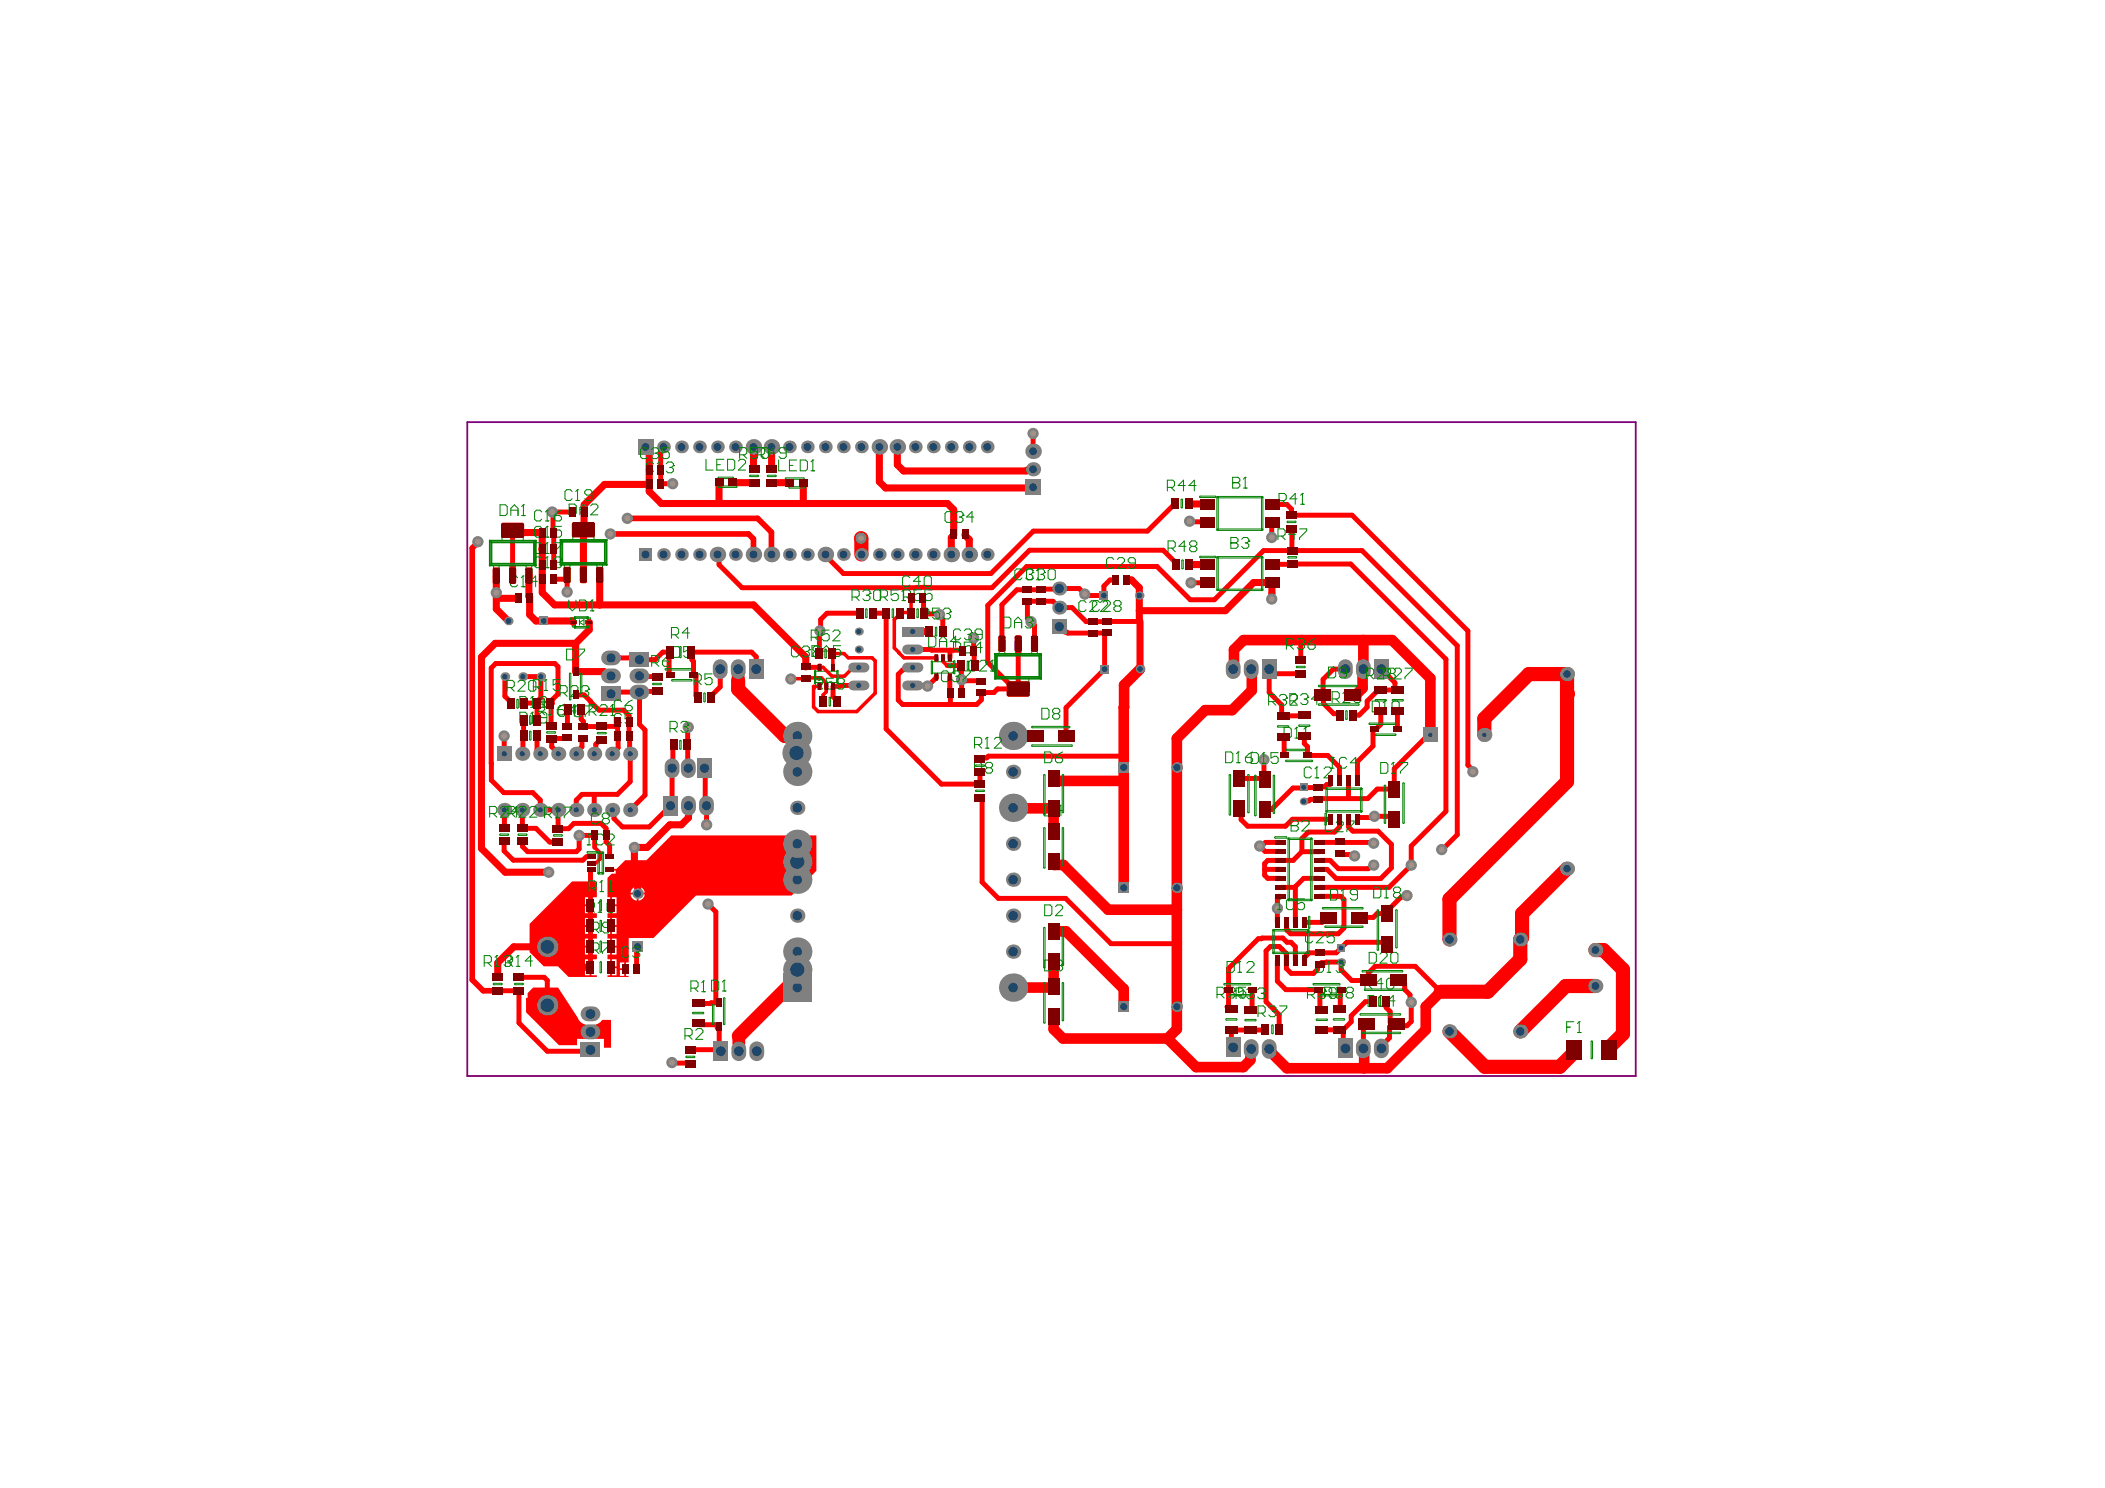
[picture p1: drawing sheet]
<svg xmlns="http://www.w3.org/2000/svg" width="297mm" height="210mm" viewBox="0 0 297 210" stroke-linecap="round" stroke-linejoin="round" font-family="sans-serif">
<path d="M65.9 59.5h164.9v92.3h-164.9z" fill="none" stroke="#800080" stroke-width=".25"/>
<path d="M81 87.2h.2v1.2h-.2z" fill="#008000"/>
<g fill="none" stroke="#008000" stroke-width=".14">
<path d="M69.1 76.3v3.5M69.1 76.3l.2 .2M69.1 76.3h6.5M69.1 79.8h6.5M69.3 76.5v3M69.3 79.5l-.2 .3M69.3 76.5h6M69.3 79.5h6M69.6 79.8v1.8h.8v-1.8M70.8 76.3v-1.8h3v1.8M70.8 74.9h3M70.8 75.7h3"/>
<path d="M71.9 79.8v1.8h.8v-1.8M74.2 79.8v1.8h.8v-1.8M75.3 76.5v3M75.3 79.5l.3 .3M75.6 76.3v3.5M75.6 76.3l-.3 .2M79.1 76.2v3.5M79.1 76.2l.2 .2M79.1 76.2h6.5M79.1 79.7h6.5M79.3 76.4v3M79.3 79.4l-.2 .3"/>
<path d="M79.3 76.4h6M79.3 79.4h6M79.6 79.7v1.8h.8v-1.8M80.8 76.2v-1.8h3v1.8M80.8 74.8h3M80.8 75.6h3M81.9 79.7v1.8h.8v-1.8M84.2 79.7v1.8h.8v-1.8M85.3 76.4v3M85.3 79.4l.3 .3M85.6 76.2v3.5M85.6 76.2l-.3 .2"/>
<path d="M69.6 81.1h.8M69.6 80.3h.8M71.9 81.1h.8M71.9 80.3h.8M74.2 81.1h.8M74.2 80.3h.8M79.6 81h.8M79.6 80.2h.8M80.8 87.2h2.5v1.2h-2.5zM81.8 87.4v.8M81.8 87.8l.6-.4v.8zM81.9 81h.8"/>
<path d="M81.9 80.2h.8M84.2 81h.8M84.2 80.2h.8M115.1 94.7h3v1.6h-3zM115.5 96.6h.4M115.5 96.3v.6h.4v-.6M115.5 94.7v-.6h.4v.6M115.5 94.4h.4M116.4 96.6h.4M116.4 96.3v.6h.4v-.6M117.4 96.6h.4M117.4 96.3v.6h.4v-.6"/>
<path d="M117.4 94.7v-.6h.4v.6M117.4 94.4h.4M131.6 93.3h3v1.6h-3zM131.9 93.3v-.5h.4v.5M131.9 93h.4M131.9 94.9v.6h.4v-.6M131.9 95.2h.4M132.9 93.3v-.5h.4v.5M132.9 93h.4M133.8 93.3v-.5h.4v.5M133.8 94.9v.6h.4v-.6M133.8 93h.4"/>
<path d="M133.8 95.2h.4M140.4 92.2h6.5M140.4 95.7h6.5M140.4 92.2l.3 .3M140.4 92.2v3.5M140.7 92.5h6M140.7 95.5h6M140.7 95.5l-.3 .2M140.7 92.5v3M141 91.7h.8M141 90.9h.8M141 92.2v-1.8h.8v1.8"/>
<path d="M142.2 96.3h3M142.2 97.1h3M142.2 95.7v1.8h3v-1.8M143.3 91.7h.8M143.3 90.9h.8M143.3 92.2v-1.8h.8v1.8M145.6 91.7h.8M145.6 90.9h.8M145.6 92.2v-1.8h.8v1.8M146.7 95.5l.2 .2M146.7 92.5v3M146.9 92.2l-.2 .3"/>
<path d="M146.9 92.2v3.5"/>
</g>
<g fill="#008000">
<path d="M82.7 87.5h.8v.6h-.8z" fill-rule="evenodd"/>
<path d="M80.5 87.5h.9v.6h-.9z" fill-rule="evenodd"/>
</g>
<g fill="#f00">
<path d="M74.5 140.1l.7-.8h3.6l2.7 4.2a1.76 1.76 0 0 0 2.2 1.1 1.55 1.55 0 0 0 1.3-.7h1.2v3.9h-1v-1.3h-3.8v.9h-2.5l-4.7-4.6v-2h.3z"/>
<path d="M74.7 130.3l6-6h3.5v2.3h-.7v2.2h.7v.7h-.7v2.2l.7 .1v.6h-.7v2.3h.7v.6h-.7v2.3h.7v.2h-4l-1.5-1.5h-2l-2-2zM82.5 126.6v1h.7v-1zM82.5 127.8v1h.7v-1zM82.5 129.5v1h.7v-1zM82.5 130.7v1h.7v-1zM82.5 132.4v1h.7v-1zM82.5 133.7v1h.7v-1zM82.5 135.3v1h.7v-1zM82.5 136.6v1h.7v-1z"/>
<path d="M86 122.6h1l1.2-1.3h3l3.5-3.5h20.5v5l-3.5 3.5h-13.5l-6 6h-3.5v3.5h-.4v1.9h.4v.1h-3v-.2h.4v-2.3h-.4v-.6h.4v-2.3h-.4v-.7h.4v-2.2h-.4v-.7h.4v-2.2h-.4v-2.8l.6-.6h.6v-.4h-.9zM90.1 125v.9h.9a1.01 1.01 0 0 0-.9-.9zM89.2 125.4l-.2 .5h.9v-.9zM90.1 126.2v.9a1.01 1.01 0 0 0 .9-.9zM89 126.2a1.01 1.01 0 0 0 .9 .9v-.9zM86.4 126.6v1h.6v-1zM86.4 127.8v1h.6v-1zM86.4 129.5v1h.6v-1zM86.4 130.7v1h.6v-1zM86.4 132.4v1h.6v-1zM86.4 133.7v1h.6v-1zM86.4 135.3v1h.6v-1zM87.5 135.8v.8h.6v-.8zM86.4 136.6v1h.6v-1zM87.5 136.8v.9h.6v-.9z"/>
</g>
<g fill="none" stroke="#f00" stroke-width=".7">
<path d="M72.3 74.8v6.4M93.2 66.3v2M145.8 61.1v2.6M145.8 74.9l-6 6M163.3 79.9l4.7 4.7M164.1 77.6l1.7 1.6M167.9 73.5v.1M179.5 73.7h.1M182.4 79.6h8.2M71.2 98.2l.9 .9M116.7 86.5h4.6M127.8 94.2l-.3 .3"/>
<path d="M128.8 96.7h.1M130.3 86.4l.1 .1M132.5 86.6l.1 .1M149.5 85.7h1.8M155.8 82.7v1.3h-2.5M179.1 94.4v.6M192.9 99.8l-1.1 1.1M204 93v21.5M82.1 112.1h1.8M125 102.8l7.8 7.8M175.1 114.4v1.2M178.4 107.2v2.6"/>
<path d="M184.5 105.3v1.3M187.2 110.7l-.3 .3M201.8 103.7l-.3 .3M205.6 117.7l-2.4 2.4M101 128.6v12.9M140.9 126.7h9.5M156.8 133.1h9.3M177.6 132.4l-4.2 4.2M178.9 121.4l-.4 .4M180.7 122.6h-2.2v.9M182.2 137.3h3.1M186.2 121.4h1.5"/>
<path d="M186.3 139.6v2.5M98.5 141.5l.1 .1M101.3 144.6l.1 .1M186.6 145.3h-.1M190.7 144.1l-1.1 1.1M197.1 144.4l-.5 .4"/>
</g>
<path d="M158.6 96.6v3.2M192.4 90.3v4.1M143 114h.1M148.7 122h1.4M166.1 142v3.2" fill="none" stroke="#f00" stroke-width="1.5"/>
<path d="M91.6 68.3v1M103.4 68l3 .1M106.3 63v3.2h.1M108.9 63v3.2M108.9 68.1h2.6M113.4 71h20.3M126.6 65.6l.9 .8M69.9 90.8h11M74.7 86.7l.9 .9M160.9 87.7v6.7M176.9 82.2l-4 3.9M67.9 119.7l3.4 3.3" fill="none" stroke="#f00" stroke-width="1"/>
<path d="M117.5 92.2h1.6M117.5 94.1h.1M83.6 121.7h-.1" fill="none" stroke="#f00" stroke-width=".5"/>
<path d="M110.7 103.8h1.8M220.9 139.1h4.2" fill="none" stroke="#f00" stroke-width="2"/>
<circle cx="221.1" cy="97.9" r="1" fill="#f00"/>
<g fill="none" stroke="#f00" stroke-width=".7">
<path d="M77.9 72.2h2.9M101.5 78.4v1.3M116.5 78.2v.2M145.3 77.6h18.8M163.3 79.9h-18.4l-5.5 5.5M165.8 79.2v.3l.1 .1M167.9 73.6h2.4M178.3 77.7h4.1M179.5 73.7v2.1M179.5 71.2h2.1M182.3 71.8v.9M182.3 79.6h-2.8"/>
<path d="M190.8 72.7l16.3 16.3v18.9M192.2 77.7l13.4 13.4M97.5 92h.1M97.6 92.2v.9M115.8 87.4v1.5M117.6 96.8v1.5M118.6 96.7h2.6M126.8 98.8l.6 .6M127.4 94.5h.1M130.8 96.7l.1 .1M131.4 91.6l.1 .1M132.6 86.9l.4 .5"/>
<path d="M134.1 91.7h1.5M135.7 95.9h.1M137.5 92v1.8M143.5 83.2l-2.1 2.1M145 87.2l1 1v2.6M149.5 83l-.3 .3-.1-.2h-2.1M154.3 87.7h1.9M168 84.6h3.4M179.1 95v2.7l1.8 1.7v1.4l.1 .1M183.7 90.3l-.1 .1M186.7 98.1h-.1v.3l.2 .1v.7M188.1 94.4l-1.4 1.4"/>
<path d="M192.9 98.9v.9M194.8 97.3h2M194.9 94.4l1.9 1.9v.9l.2 .1h.2M78.7 116.9h1.5M78.8 106.3h.1M81.3 112.9v1.4M86.6 115.5l1.2 1.1M88.9 110.3l-1.8 1.8M91 103v9.2M138.3 112.5l.3 .3v11.6l2.3 2.3M138.4 106.9h.8M139.5 106.7h19.1"/>
<path d="M143 103.8v.1M177.8 119.3l.7 .8M178.6 118.8l-.5 .5M181.1 103.9l.1 .2M181.1 100.9v.1M182.4 115.6l-1 .9h-5.3l-1-.9M183.7 118.3v1.8M184 113v.1M184.1 100.9l-3 .1M184.1 103.8v1.1l.4 .4M184.5 106.6h2.9l1.6 1.6M185.9 111.1h-1.9l-.1 .1"/>
<path d="M186 112.8h-1.1l-.2 .2M186.2 118.8h2.7M186.9 111h-.8l-.1 .1M187.7 110.1v.6M188.2 100.7h.7M189 116.7l-.7 .7M189 118.7l.2 .1M190.3 110.1v2.6M190.9 100.9h.9M193.7 105.2l-2.1 2.2v2.7M193.9 115.2h2.4l.4 .4M194.1 102.9h-.4"/>
<path d="M194.3 111.3l-1.3 1.4h-6.9M196.3 119.1v3.3M196.7 108.5v2.8M73.2 137.9h3.6l.4 .4M173.4 136.6v5.4h-.2l.2 .3M176.8 139.6l-.1 .1M178.9 123.9h1.8M179.3 133.5l-.6 .6M180.3 128v2.1M180.3 135.5v2.9l1.2 1.2M180.3 126.6v1.5M180.5 133.5l1 1"/>
<path d="M180.7 125.2h2.1M180.9 133.9h.1M181 132.3h-2.9l-.1 .1h-.4M181.5 135.5v1.1M181.5 130.1v1.1M182.8 133.5v2M183.7 120.1l-1.2 1.3M184.7 134.4l-.4 .4M184.7 134.5l-.6 .6M184.7 131.7h.1M186.2 126.4h3l.4 .5M186.2 125.2h9.8"/>
<path d="M186.2 123.9h-2.2l-1.2 1.2v5M186.2 120.1h-2.5M186.5 135.8l-.6 .5v.5M187.1 135.8l.1-.1h2v1.1M187.1 129.4l-.6 .7h-2.4M189.6 130.9l-.8 .8h-4.1M190.7 120.5l.1 .2M193.1 137.3v1M193.8 122h-.2l-.5 .5M195.5 132.9h-5.5l-1.4 1.5M197.7 126.5l-2 2v.4h-1.4l-.5 .5h-2M197.8 138.3l.4 .5"/>
<path d="M198.5 126.3l-.2 .2M199.7 136.3l3.6 3.6M97.5 148.1h4M176.7 142.3l-.2 .2M178.5 145.3h-4.7v2.2M180.5 143.2v2M186.3 142.1l.2 .3M186.6 145.3h2.3M192.8 144.4l-.4 .4M195.6 141.3v.8l.6 .6M196.1 144.8v1.6l-1.2 1.1M196.6 144.7h.3"/>
<path d="M197.4 144.7h1.1M199 141.2l.1 .2"/>
</g>
<g fill="none" stroke="#f00" stroke-width="1">
<path d="M76.5 77.4v4.3M82.4 72.2v2.1M91.6 69.3l1.7 1.7h8.2M113.4 68.1v2.9M124.1 63v5M134.6 75.5l-.4 .3v2.4M136.2 75.5l.6 .6v2.1M145.7 66.3h-.8l-.1 .1M167.8 79.6h.1M168.9 79.6h.1M75.6 87.6h5.1M76.5 83.6l1.8 1.7"/>
<path d="M106.3 85.3l7.4 7.4M179.5 82.2v1.5M94.5 116.3l-3.2 3.2"/>
</g>
<g fill="none" stroke="#f00" stroke-width="1.5">
<path d="M158.6 99.8v8.5M160.9 94.4l-2.3 2.2M175.5 90.3l-1.4 1.3v2.7M176.6 94.5v2.9l-2.7 2.8h-3.8l-4 4M192.3 94.5v2.6l-1 1h-.4M192.4 90.3h4M148.6 114l.1 .1M148.7 109.8v.4M148.7 114.1h.1M148.7 114.5v2.8M158.6 110.2v15M166.1 108.3v20h-9.7"/>
<path d="M148.7 121.6v.4M148.7 135.7v3.5M158.6 139.5v2.5M148.7 143.5v1.7M150 146.5h14.7M164.7 146.5l4.1 4M166.1 145.2l-1.4 1.3M176.4 148.1v1.4M192.4 147.9l.1 .1v2.7M201.2 145.3l-5.4 5.4h-14.2l-2.5-2.5v-.2"/>
</g>
<path d="M114.8 99.7l.7 .7M114.8 96.8h.9M116.2 94.1l1.2 1.3M116.6 96.8v.8M119.7 92.8h3.4M120.3 94.2h.8M123.5 97.8l-2.6 2.6M126.9 86.7l-.2 .3M133.1 92.8v.5l.5 .6M84.7 120.3v.9" fill="none" stroke="#f00" stroke-width=".5"/>
<path d="M104.2 96v1.2l6.5 6.6M215.7 95.1h5.4M112.5 103.8h.1M221.1 110.3l-16.6 16.5M111.8 138.6l-7.5 7.6M112.5 134.2v2.6M214.5 132.5v2.8l-4.6 4.6M220.9 139.1l-6.4 6.4M225.1 134h1.2M222.2 148.4l-2.1 2.1M227.1 147.8v.3" fill="none" stroke="#f00" stroke-width="2"/>
<path d="M104.2 94.4v1.6M104.2 94.4h.1M104.3 146.2v2.1" fill="none" stroke="#f00" stroke-width="1.8"/>
<path d="M108.9 75.1v3.1" fill="none" stroke="#f00" stroke-width=".8"/>
<circle cx="181.6" cy="131.2" r=".35" fill="#f00"/>
<path d="M104.3 148.3h.1" fill="none" stroke="#f00" stroke-width="1.8"/>
<g fill="none" stroke="#f00" stroke-width="1">
<path d="M82.4 74.3h-.1M82.4 72.2h.1M133.7 71l.9 .9M145.8 66.2l-.1 .1M170.3 71.1l.1 .1M70 85.9l1.7 1.7M74.6 81.2v2.9M74.7 84.2v2.5M84.6 85.3h.1M84.6 81.1v4.2M160.8 84v2.1M176.9 82.2h2.6"/>
<path d="M71.3 123h6.1M77.2 133.6l.4 .3"/>
</g>
<g fill="none" stroke="#f00" stroke-width=".7">
<path d="M78 72.3v2.7M93.3 68.2l-.1 .1M93.6 63.4l-.4 .4v2.5M165.8 71l-3.9 3.9M182.4 79.6h-.1M90.3 97.5l-.1 .1M92.6 95.4l.1 .1M92.7 97.4l-.1 .1M94.4 92.5v2.6M100.4 98.2v.2M113.8 94.1h1.9M115.8 88.9l-.1 .1"/>
<path d="M118.6 96.7l-.1 .1M130.9 96.7h.1M131.1 82.9h8.9M134.1 91.7v1.1M150.4 99.8v4.1M153.3 87.7h1M156.6 81.8l-.8 .9M179.1 95h4.5M71.1 103.8h.1M82.1 112.1l-.8 .8M83.9 117.8v1.7M86 119.2v1.6"/>
<path d="M138.3 110.6h.3M174.9 109.8h3.5M184 113h.7M188.9 100.7l.2 .1M191.6 115.3h.1M82.7 120.8l-.5 .5M99.9 127.5l1.1 1.1M187.3 122.6l1.3 1.3M189.1 139.6h.2M94.8 149.9l.1 .1M97.3 150h.1M98.7 144.6h2.6"/>
<path d="M173.4 142.3h.4M189.3 145.2l.2 .3M192.7 141.3h1"/>
</g>
<path d="M126.9 92.1l.7 .7" fill="none" stroke="#f00" stroke-width=".5"/>
<path d="M105.6 75.3l.7 .7v2.2" fill="none" stroke="#f00" stroke-width=".8"/>
<circle cx="90.2" cy="97.6" r=".35" fill="#f00"/>
<g fill="none" stroke="#f00" stroke-width=".7">
<path d="M116.5 78.4l2.5 2.5M145.8 74.9h16.1M182.3 74.6h.1M182.3 77.6l9.9 .1M77.9 98.7v.6l-.1 .1v3M78.3 93.6l.4 .4M86.2 97.9l.3-.3h3.7v4.6l.8 .8M89.9 92.7h-.9l-.1 .1h-2.7M90.2 95.3l.1 .1M90.2 93.1h2.3M94.5 95.2h.1M97.5 92l.1 .2"/>
<path d="M98.1 95.2l.1 .1v2.8l.3 .3M101.6 96.9l-1.2 1.3M106.1 92l.6 .6v1.8M115.6 89.1v3M117.6 98.3l.5 .5M132.1 95.5v.1M133 87.4v1.7M133.6 93.9h2M135.7 95.9v1.9M137.4 90h.1M141.4 85.3v5.5M143.7 90.8v6.4h-2.9l-.5 .5h-1.8v1"/>
<path d="M148.6 84.8l.9 .9M149.5 88.4l.7 .7M149.5 83h2.8M154.3 89.3h1.6M156.2 87.7h4.7M170.4 82.2h.1M183.6 90.4v2.7M194.5 97.3l-1.6 1.6M205.6 91.1v26.6M71.1 118.7v1.3l1.3 1.3h9.8M73.8 116.8h1.8M75.2 111.8l1 1.1"/>
<path d="M76.2 114.3h2.6v2.6M81 116.1h3.8M88.8 100.9v2.9M91 112.2l-2.1 2.1M94.8 108.4v5M97 108.3l.1 .1M97.1 102.6h-.1M99.5 113.5l.2 .2M99.7 113.7h.1M138.3 112.5h.1M138.5 110.6h.1M178.6 118.8h2.1"/>
<path d="M181.2 104.1v2.5M182.5 111.2h1.4M184.6 117.4l-.9 .9M193.7 118.8l.1 .1M193.9 115.2l-.1 .1h-2.2M194.8 102.2l-.7 .7M197.2 100.2v.1M74.5 120.1h6.8M178.5 120.1h2.2M181.5 131.2h.1M184.3 134.8l-.2 .3M189.6 126.9v4"/>
<path d="M190.7 138.3h2.4M194 136.3h5.7M199.1 122l-3.1 3.2M83.3 148.1l-.2 .2h-5.9M94.9 150h2.4M98.5 144.4l.2 .2M98.6 141.6h1.6M100.3 141.5h1.1M101.2 145l.3 .3M101.5 148.1l.2 .2M192.7 141.3l-2 2"/>
</g>
<g fill="none" stroke="#f00" stroke-width="1">
<path d="M73.7 75.1h2.8M124.1 68l.9 .8M134.6 71.9v3.6M74.6 84.1l.1 .1M76.5 81.7v1.9M80.9 90.8l.3 .3M81.2 94.7h4l.6 .6M83.2 88.8l-2 2M113.7 92.7v1.4M160.8 86.1v1.6M179.5 82.2h.1M192.4 94.4l-.1 .1"/>
<path d="M89.5 119.5v3.2M94.5 116.3h1.6"/>
</g>
<path d="M66.6 138.2l1.6 1.6" fill="none" stroke="#f00" stroke-width=".8"/>
<path d="M215.7 95.1l-6.2 6.3v2.3M222.2 148.1v.3" fill="none" stroke="#f00" stroke-width="2"/>
<path d="M115.7 94.1h.5M115.9 95.6l.7 .7M116.2 98v1M117.5 92.3v1.8M126.2 87.4v4M126.9 86.4h1.3M128.3 86.5h.2M128.6 86.4h-.1M133.1 92.8h.1M83.5 120.8h-.8" fill="none" stroke="#f00" stroke-width=".5"/>
<path d="M175.5 90.3h8.2M176.6 94.4v.1M201.8 95.7v8M150.1 122l6.3 6.3M166.1 128.3v4.8M203.3 139.9l-2.1 2.1v3.3" fill="none" stroke="#f00" stroke-width="1.5"/>
<circle cx="196.7" cy="115.6" r=".35" fill="#f00"/>
<g fill="none" stroke="#f00" stroke-width=".7">
<path d="M93.3 68.2h1.6M178.3 77.7l-6.9 6.9M72.1 99.1v.2M73.8 95.4h2.5v3l-.5 .6v2.6M78.3 93.6h-8.3l-.7 .6v15.9M80 80.5v.9M90.2 97.6h.1M90.3 97.5h2.3M94.4 95.1l.1 .1M97.5 92h8.6M101.6 94.4v2.5M118.1 98.8v.2"/>
<path d="M125 86.5v16.3M127.8 94.2h1M128.8 91.6h2.6M129.4 82.9h-24.7M130.3 84.5v1.9M134.1 97.8v1.6M139.4 85.4v8l3.7 3.8M150.7 89.3h3.6M151.3 85.7l2 2M152.3 83l1 1M154.3 89.3h.1M156.2 87.7h.1"/>
<path d="M179.5 83.7v.8M186.7 95.8v2.3M186.8 99.2l1.4 1.5M71.1 111.8h4.1M71.1 106.3h.1M71.2 114.3l-.1 2.5M73.7 114.3l.1 2.5M75.6 116.8l2 2h1.1M76.2 112.9v1.4M77.9 104.4v.9M77.9 104.2h2M78.8 116.9h-.1"/>
<path d="M81 116.1l-.8 .8M83.9 117.8h-2.2v1.9l-.4 .4M84.5 100.2h3.5M84.8 116.1l.7 .8M85.5 118.8l.5 .4M86.4 114.3l.2 .2v1M87.1 112.1h-3.2v2.2M94.6 113.7l-3 2.9M95.1 105.1l-.1 .1v3M97 102.6v2.4v.1v3.2M99.4 108.4l.1 .1v5M99.7 113.7v2.6"/>
<path d="M138.3 109v1.4M185.9 111.1h.1M186.1 112.7l-.1 .1M189 115.6v1.1M190.3 115.6v1M190.9 117.2h3.6M194.3 111.3h2.4M201.2 104l-4.5 4.5M70.2 139.8h3v4.5l4 4M77.2 138.3v3.5l.5 .5v1l2.5 2.5h2.9l.2-.2M83.3 122.8v13.6M90 133.5l-.3 .3 .1 .1v2.8"/>
<path d="M178.5 121.8v.8M179.3 133.5h1.2M180.4 126.4l-.1 .2M181 132.3l.6 .6h.6M186.5 135.8h.6M187.1 129.4h.4M197.7 126.5h.6M198.2 139.6l.8 .7M97.5 148.1h-.1M100.3 141.5l-.1 .1M101.4 144.7v.1M101.5 145.3v2.8"/>
<path d="M173.8 147.5l.2 .2M178.6 145.2l-.1 .1M189.1 142.2l-.2 .2M190.7 143.3v.8M192.4 144.8v3.1"/>
</g>
<g fill="none" stroke="#f00" stroke-width="1">
<path d="M76.5 75.1v2.3M82.3 74.3v6.8M91.1 63l.5 .6M91.6 66.3v2h-6.3l-2.9 2.9M101.5 71h11.9M126.6 63v2.6M127.5 66.4h17.3M145.8 68.7l-.1 .1h-20.7M167.7 71v.1M70 81.2v4.7M80.7 87.6l.2 .2M81.2 90.8v3.9"/>
<path d="M83.2 87.8v1M84.6 85.3h21.7M85.8 95.3h.4M159 81.8h.7M89.5 119.5h1.8M97.2 113.7v1.6l-1.1 1M77.2 133.6h-4.7l-2.3 2.2v2.1M77.6 133.9h1.2l2.6 2.5h1.9M89.5 122.7l.5 .4v3"/>
</g>
<path d="M66.6 77.3v60.9M67.4 76.4v.1M68.2 139.8h2" fill="none" stroke="#f00" stroke-width=".8"/>
<path d="M174.1 94.3l-.1 .1M148.6 114v.5M148.7 110.2h9.9M143 139.3h5.5M168.8 150.5h6.6" fill="none" stroke="#f00" stroke-width="1.5"/>
<path d="M221.1 95.1v15.2M112.5 137.6v1.7" fill="none" stroke="#f00" stroke-width="2"/>
<path d="M120.3 94.2l-1.1 1.2M128.2 86.4l.1 .1M83.9 119.5l.8 .8M84.7 121.2l-.5 .5" fill="none" stroke="#f00" stroke-width=".5"/>
<circle cx="75.8" cy="99.2" r=".35" fill="#f00"/>
<g fill="none" stroke="#f00" stroke-width=".7">
<path d="M93.6 63v.4M145.3 77.6l-5.3 5.3M182.3 72.7h8.5M71.2 95.4v2.8M75.8 99.2h-1.7l-.1 .1M78.7 94v3.9l-.8 .8M80 81.4v2.1M90.3 95.4h2.3M94.6 92h-1.1l-1 1.1M97.6 93.1l.3 .2M116.7 86.5l-.9 .9M121.2 94.2h-.1"/>
<path d="M123.2 86.5h1.8M128.8 96.7h2M129.4 82.9h1.7M130.4 86.5l.1 .1M131.5 91.7h2.6M132.6 86.7v.2M135.6 94l.1 1.9M137.4 91.9l.1 .1M138.4 96l.1 .1M138.5 98.7l-.7 .7h-3.7M145 84.8v2.4M146.9 84.8h1.7"/>
<path d="M147 83.1l-.1 .1h-3.4M155.9 89.3h.1M156 89.5l-.1 .1v4.8l-5.5 5.4M168.1 82.2h2.3M188.1 94.4h1.7M194.5 97.3h.3M69.3 107.7h.1M69.3 110.1l1.8 1.7M71.1 103.8v2.5M73.7 118.7v.7l.8 .7M73.9 101.6l-.1 4.6-.1 .1M75.8 103.8v1.9l.4 .5v.1"/>
<path d="M77.8 104.3l.1 .1M77.9 105.3l.9 1M80 104.1l-.1 .1M80.1 100l-.1 2.5M82 100v1.5l.3 .3v.7h4.5l.4-.4M82.3 104.1l-.2 .2v1.1l-.8 .8v.1M84.9 104.4h-.2l-.6 .6v1.1l-.2 .2M84.9 102.5h.1M85.5 116.9v1.9M87.2 101.9v3.6l-.8 .8M87.8 116.6h3.8M88.8 103.8v.1v2.3l.1 .1v4"/>
<path d="M95 108.2l-.2 .2M138.3 110.4l.2 .2M139.5 106.7l-.3 .2M143 103.9h3.1M174.9 114.1l.2 .3M177.8 119.3h.3M178.4 109.8l.1 .1M178.5 114.2h.9M182.4 115.6h5.3M187.2 110.7h.5M189 118.7l-.1 .1M189.1 100.8v.1"/>
<path d="M189.2 118.8h4.5M190.3 116.6l.6 .6M191.6 115.3v.3M194.5 117.2l1.8 1.9M194.8 100.2v2M197.2 100.3v2.6M201.2 104h.3M204 114.5l-4.9 4.8M207.8 108.6v.3M150.4 126.7l6.4 6.4M176.7 139.7v2.6M178.7 134.1v7.2"/>
<path d="M178.9 121.4h3.6M180.4 126.4h.3M181.5 139.6h4.8M181.5 136.6l.7 .7M181.5 130.1h.1M181.5 134.5v1M181.6 131.2l.5 .5h2.6M182.2 132.9l.6 .6M184.7 134.4h3.9M185.9 136.8l-.6 .5M186.2 122.6h1.1M189.1 139.6v2.6"/>
<path d="M189.2 136.8l1.5 1.5M194 136.3l-.9 1M195.5 132.9l.2 .3M197.4 138.3h.4M198.2 138.8v.8M188.9 145.2v.1M189.5 147.6l.3 .3M194.9 147.5v.4M196.2 142.7v1.6l.4 .4M197.1 144.4l.3 .3M199 140.3v.9M199.1 141.4v2.7l-.6 .6"/>
</g>
<path d="M121.5 75.9v2.3M221.1 122.5l-6.3 6.4v3.4l-.3 .2M229 136.8v9M204.5 145.5l5 5h10.6" fill="none" stroke="#f00" stroke-width="2"/>
<path d="M91.6 63.6v2.7M167.7 71.1h2.6M167.9 79.6h1M168.9 79.6h1.5M69.9 90.8l-2 1.9v27M128.8 89.1l.1 .1M129 89.1h2.1M159.7 81.8l1.1 1.1M160.8 86.1h12.1M179.5 84.5h.1" fill="none" stroke="#f00" stroke-width="1"/>
<path d="M113.8 95.6h2.1M116.6 96.3v.5M119.1 92.2l.6 .6M126.2 91.4l.7 .7M128.6 84.4v2M115.5 100.4h5.4M83.6 121.7h.6" fill="none" stroke="#f00" stroke-width=".5"/>
<path d="M183.7 90.3h8.7M196.4 90.3l5.4 5.4M143 114h5.6M148.6 114.5h.1M158.6 108.3v1.9M148.7 131.4h1.7l8.2 8.1M148.7 139.2l-.2 .1M166.1 133.1v8.9M148.7 145.2l1.3 1.3M176.4 149.5l-1 1" fill="none" stroke="#f00" stroke-width="1.5"/>
<circle cx="123.2" cy="86.5" r=".35" fill="#f00"/>
<path d="M117.4 95.4h1.8M117.5 92.2v.1M123.5 93.2v4.6" fill="none" stroke="#f00" stroke-width=".5"/>
<path d="M101.2 78.2l.3 .2M127.4 99.4h6.7" fill="none" stroke="#f00" stroke-width=".7"/>
<path d="M128.9 89.2h.2" fill="none" stroke="#f00" stroke-width="1"/>
<path d="M67.4 76.5l-.8 .8" fill="none" stroke="#f00" stroke-width=".8"/>
<circle cx="121.1" cy="86.5" r=".35" fill="#f00"/>
<g fill="none" stroke="#f00" stroke-width=".7">
<path d="M77.9 72.2l.1 .1M78 75l.1 .1v4.5M78.1 79.7v.2M101.5 79.7l3.2 3.2M170.3 73.6l.1 .1M181.6 71.2l.7 .6M182.3 74.6v3M190.6 79.6l13.4 13.4M80 81.4l-.2 .3h-1.7M81.2 98h1.2l2.1 2.2M97.5 92h.1M97.9 93.3v1.9"/>
<path d="M113.7 94.1h.1M115.6 92.1v.1M115.7 89l-.1 .1M117.6 96.8h.9M119 80.9h20.8M123.2 86.5h.1M127.4 94.5l-.6 .6v3.7M130.2 84.4l.1 .1M130.5 86.6h2M132.1 95.6l-1.1 1.1M134 95.5v2.2M135.6 91.7l.2 .2"/>
<path d="M135.7 97.8h.1M135.7 96h2.7M137.4 90v1.9M137.5 93.8v.1M145 84.8h1.9M150.2 89.1h.3l.2 .2M155.9 89.3h.3M156.6 81.8h.8M88 100.2l.8 .7M132.8 110.6h5.3M138.4 106.9l-.1 .2M182.5 111.2l-3.1 3"/>
<path d="M184.6 117.4h3.7M189 108.2v1.9M193.7 102.9v2.3M199.1 119.3v2.7M207.1 107.9l.7 .7M178.5 123.5l.4 .4M187.7 121.4l1.2 1.1h4.2M189 120.4l.2 .1h1.5M189.1 139.6h.1M196.3 122.4l-1.5 1.5h-6.2M178.7 141.3l1.8 1.9M189.5 145.5v2.1"/>
<path d="M196.1 144.8h.5"/>
</g>
<path d="M86.1 75.3h19.5M88.5 73.1h18.4l2 2" fill="none" stroke="#f00" stroke-width=".8"/>
<path d="M113.8 95.6l-.1 .1-2.1 .1M114.8 96.8v2.9M116.6 97.6l-.4 .4M123.1 92.8l.4 .4M126.7 87l-.5 .4M126.9 86.4v.3M127.6 92.8h4.5" fill="none" stroke="#f00" stroke-width=".5"/>
<path d="M73.1 74.3v.1l.6 .7M82.4 71.2v1M101.5 68v3M136.2 75.3v.2M70.2 84.4h2.9M78.3 85.3h6.3M129 89.1l.1 .1M160.8 82.9v1.1M179.5 83.7v.8" fill="none" stroke="#f00" stroke-width="1"/>
<path d="M166.1 104.2v4.1M176.6 148l-.2 .1" fill="none" stroke="#f00" stroke-width="1.5"/>
<path d="M203.3 139.9h6.6M204.5 126.8v5.7M226.3 134l2.7 2.8M229 145.8l-1.9 2" fill="none" stroke="#f00" stroke-width="2"/>
<circle cx="207.8" cy="108.9" r=".8" fill="#808080"/>
<circle cx="207.8" cy="108.9" r=".4" fill="#a6968d"/>
<circle cx="167.9" cy="73.5" r=".8" fill="#808080"/>
<circle cx="167.9" cy="73.5" r=".4" fill="#a6968d"/>
<circle cx="111.6" cy="95.8" r=".8" fill="#808080"/>
<circle cx="111.6" cy="95.8" r=".4" fill="#a6968d"/>
<circle cx="193.9" cy="115.2" r=".8" fill="#808080"/>
<circle cx="193.9" cy="115.2" r=".4" fill="#a6968d"/>
<circle cx="70" cy="83.6" r=".8" fill="#808080"/>
<circle cx="70" cy="83.6" r=".4" fill="#a6968d"/>
<circle cx="80" cy="83.5" r=".8" fill="#808080"/>
<circle cx="80" cy="83.5" r=".4" fill="#a6968d"/>
<circle cx="77.9" cy="72.2" r=".8" fill="#808080"/>
<circle cx="77.9" cy="72.2" r=".4" fill="#a6968d"/>
<circle cx="88.5" cy="73.1" r=".8" fill="#808080"/>
<circle cx="88.5" cy="73.1" r=".4" fill="#a6968d"/>
<circle cx="199.1" cy="122" r=".8" fill="#808080"/>
<circle cx="199.1" cy="122" r=".4" fill="#a6968d"/>
<circle cx="193.8" cy="122" r=".8" fill="#808080"/>
<circle cx="193.8" cy="122" r=".4" fill="#a6968d"/>
<circle cx="191.1" cy="120.7" r=".8" fill="#808080"/>
<circle cx="191.1" cy="120.7" r=".4" fill="#a6968d"/>
<circle cx="193.8" cy="118.9" r=".8" fill="#808080"/>
<circle cx="193.8" cy="118.9" r=".4" fill="#a6968d"/>
<circle cx="198.5" cy="126.3" r=".8" fill="#808080"/>
<circle cx="198.5" cy="126.3" r=".4" fill="#a6968d"/>
<circle cx="67.4" cy="76.4" r=".8" fill="#808080"/>
<circle cx="67.4" cy="76.4" r=".4" fill="#a6968d"/>
<circle cx="86.1" cy="75.3" r=".8" fill="#808080"/>
<circle cx="86.1" cy="75.3" r=".4" fill="#a6968d"/>
<circle cx="77.4" cy="123" r=".8" fill="#808080"/>
<circle cx="77.4" cy="123" r=".4" fill="#a6968d"/>
<circle cx="121.5" cy="75.9" r=".8" fill="#808080"/>
<circle cx="121.5" cy="75.9" r=".4" fill="#a6968d"/>
<circle cx="115.7" cy="89" r=".8" fill="#808080"/>
<circle cx="115.7" cy="89" r=".4" fill="#a6968d"/>
<circle cx="178.4" cy="107.2" r=".8" fill="#808080"/>
<circle cx="178.4" cy="107.2" r=".4" fill="#a6968d"/>
<circle cx="177.8" cy="119.3" r=".8" fill="#808080"/>
<circle cx="177.8" cy="119.3" r=".4" fill="#a6968d"/>
<circle cx="203.4" cy="119.8" r=".8" fill="#808080"/>
<circle cx="203.4" cy="119.8" r=".4" fill="#a6968d"/>
<circle cx="180.3" cy="128.1" r=".8" fill="#808080"/>
<circle cx="180.3" cy="128.1" r=".4" fill="#a6968d"/>
<circle cx="199.1" cy="141.4" r=".8" fill="#808080"/>
<circle cx="199.1" cy="141.4" r=".4" fill="#a6968d"/>
<circle cx="137.4" cy="90" r=".8" fill="#808080"/>
<circle cx="137.4" cy="90" r=".4" fill="#a6968d"/>
<circle cx="135.7" cy="95.9" r=".8" fill="#808080"/>
<circle cx="135.7" cy="95.9" r=".4" fill="#a6968d"/>
<circle cx="94.9" cy="68.2" r=".8" fill="#808080"/>
<circle cx="94.9" cy="68.2" r=".4" fill="#a6968d"/>
<circle cx="179.5" cy="84.5" r=".8" fill="#808080"/>
<circle cx="179.5" cy="84.5" r=".4" fill="#a6968d"/>
<circle cx="179.5" cy="75.8" r=".8" fill="#808080"/>
<circle cx="179.5" cy="75.8" r=".4" fill="#a6968d"/>
<circle cx="153.1" cy="83.8" r=".8" fill="#808080"/>
<circle cx="153.1" cy="83.8" r=".4" fill="#a6968d"/>
<circle cx="132.6" cy="86.7" r=".8" fill="#808080"/>
<circle cx="132.6" cy="86.7" r=".4" fill="#a6968d"/>
<circle cx="130.9" cy="96.8" r=".8" fill="#808080"/>
<circle cx="130.9" cy="96.8" r=".4" fill="#a6968d"/>
<circle cx="145.5" cy="87.7" r=".8" fill="#808080"/>
<circle cx="145.5" cy="87.7" r=".4" fill="#a6968d"/>
<circle cx="145.8" cy="61.1" r=".8" fill="#808080"/>
<circle cx="145.8" cy="61.1" r=".4" fill="#a6968d"/>
<circle cx="168.1" cy="82.2" r=".8" fill="#808080"/>
<circle cx="168.1" cy="82.2" r=".4" fill="#a6968d"/>
<circle cx="71.1" cy="103.8" r=".8" fill="#808080"/>
<circle cx="71.1" cy="103.8" r=".4" fill="#a6968d"/>
<circle cx="89.5" cy="119.5" r=".8" fill="#808080"/>
<circle cx="89.5" cy="119.5" r=".4" fill="#a6968d"/>
<circle cx="99.7" cy="116.3" r=".8" fill="#808080"/>
<circle cx="99.7" cy="116.3" r=".4" fill="#a6968d"/>
<circle cx="99.9" cy="127.5" r=".8" fill="#808080"/>
<circle cx="99.9" cy="127.5" r=".4" fill="#a6968d"/>
<circle cx="97.1" cy="102.6" r=".8" fill="#808080"/>
<circle cx="97.1" cy="102.6" r=".4" fill="#a6968d"/>
<circle cx="81.7" cy="117.8" r=".8" fill="#808080"/>
<circle cx="81.7" cy="117.8" r=".4" fill="#a6968d"/>
<circle cx="94.8" cy="149.9" r=".8" fill="#808080"/>
<circle cx="94.8" cy="149.9" r=".4" fill="#a6968d"/>
<path d="M85.9 92.8h.7" fill="none" stroke="#808080" stroke-width="2.1"/>
<circle cx="86.2" cy="92.8" r=".64" fill="#1f4769"/>
<circle cx="71.2" cy="95.4" r=".62" fill="#808080"/>
<circle cx="71.2" cy="95.4" r=".37" fill="#1f4769"/>
<circle cx="76.3" cy="95.4" r=".62" fill="#808080"/>
<circle cx="76.3" cy="95.4" r=".37" fill="#1f4769"/>
<circle cx="73.8" cy="95.4" r=".62" fill="#808080"/>
<circle cx="73.8" cy="95.4" r=".37" fill="#1f4769"/>
<path d="M76.1 87h1.2v1.2h-1.2z" fill-rule="evenodd" fill="#808080"/>
<circle cx="76.7" cy="87.6" r=".4" fill="#1f4769"/>
<path d="M89.9 95.3h.7" fill="none" stroke="#808080" stroke-width="2.1"/>
<circle cx="90.2" cy="95.3" r=".65" fill="#1f4769"/>
<path d="M85.9 95.3h.7" fill="none" stroke="#808080" stroke-width="2.1"/>
<circle cx="86.2" cy="95.3" r=".64" fill="#1f4769"/>
<circle cx="71.7" cy="87.6" r=".6" fill="#808080"/>
<circle cx="71.7" cy="87.6" r=".4" fill="#1f4769"/>
<path d="M88.8 92h2.8v2.1h-2.8z" fill-rule="evenodd" fill="#808080"/>
<circle cx="90.2" cy="93.1" r=".65" fill="#1f4769"/>
<path d="M90.2 77.3h1.8v1.8h-1.8z" fill-rule="evenodd" fill="#808080"/>
<circle cx="91.1" cy="78.2" r=".55" fill="#1f4769"/>
<circle cx="101.2" cy="78.2" r="1.1" fill="#808080"/>
<circle cx="101.2" cy="78.2" r=".55" fill="#1f4769"/>
<circle cx="103.8" cy="78.2" r=".9" fill="#808080"/>
<circle cx="103.8" cy="78.2" r=".55" fill="#1f4769"/>
<circle cx="93.6" cy="78.2" r=".9" fill="#808080"/>
<circle cx="93.6" cy="78.2" r=".55" fill="#1f4769"/>
<circle cx="98.7" cy="78.2" r=".9" fill="#808080"/>
<circle cx="98.7" cy="78.2" r=".55" fill="#1f4769"/>
<circle cx="96.2" cy="78.2" r=".9" fill="#808080"/>
<circle cx="96.2" cy="78.2" r=".55" fill="#1f4769"/>
<circle cx="106.3" cy="78.2" r="1.1" fill="#808080"/>
<circle cx="106.3" cy="78.2" r=".55" fill="#1f4769"/>
<circle cx="119" cy="78.2" r=".9" fill="#808080"/>
<circle cx="119" cy="78.2" r=".55" fill="#1f4769"/>
<circle cx="111.4" cy="78.2" r=".9" fill="#808080"/>
<circle cx="111.4" cy="78.2" r=".55" fill="#1f4769"/>
<circle cx="116.5" cy="78.2" r="1.1" fill="#808080"/>
<circle cx="116.5" cy="78.2" r=".55" fill="#1f4769"/>
<circle cx="108.9" cy="78.2" r="1.1" fill="#808080"/>
<circle cx="108.9" cy="78.2" r=".55" fill="#1f4769"/>
<circle cx="119" cy="63" r=".9" fill="#808080"/>
<circle cx="119" cy="63" r=".55" fill="#1f4769"/>
<circle cx="116.5" cy="63" r=".9" fill="#808080"/>
<circle cx="116.5" cy="63" r=".55" fill="#1f4769"/>
<circle cx="113.9" cy="63" r=".9" fill="#808080"/>
<circle cx="113.9" cy="63" r=".55" fill="#1f4769"/>
<circle cx="113.9" cy="78.2" r=".9" fill="#808080"/>
<circle cx="113.9" cy="78.2" r=".55" fill="#1f4769"/>
<circle cx="111.4" cy="63" r=".9" fill="#808080"/>
<circle cx="111.4" cy="63" r=".55" fill="#1f4769"/>
<circle cx="103.8" cy="63" r=".9" fill="#808080"/>
<circle cx="103.8" cy="63" r=".55" fill="#1f4769"/>
<circle cx="101.2" cy="63" r=".9" fill="#808080"/>
<circle cx="101.2" cy="63" r=".55" fill="#1f4769"/>
<circle cx="93.6" cy="63" r=".9" fill="#808080"/>
<circle cx="93.6" cy="63" r=".55" fill="#1f4769"/>
<circle cx="96.2" cy="63" r=".9" fill="#808080"/>
<circle cx="96.2" cy="63" r=".55" fill="#1f4769"/>
<circle cx="98.7" cy="63" r=".9" fill="#808080"/>
<circle cx="98.7" cy="63" r=".55" fill="#1f4769"/>
<circle cx="121.2" cy="91.6" r=".57" fill="#808080"/>
<circle cx="121.2" cy="91.6" r=".37" fill="#1f4769"/>
<circle cx="121.2" cy="89.1" r=".57" fill="#808080"/>
<circle cx="121.2" cy="89.1" r=".37" fill="#1f4769"/>
<path d="M101.6 94v.7" fill="none" stroke="#808080" stroke-width="2.1"/>
<circle cx="101.6" cy="94.4" r=".69" fill="#1f4769"/>
<path d="M104.2 94v.7" fill="none" stroke="#808080" stroke-width="2.1"/>
<circle cx="104.2" cy="94.4" r=".69" fill="#1f4769"/>
<path d="M105.7 93h2.1v2.8h-2.1z" fill-rule="evenodd" fill="#808080"/>
<circle cx="106.7" cy="94.4" r=".69" fill="#1f4769"/>
<circle cx="136.8" cy="78.2" r="1.1" fill="#808080"/>
<circle cx="136.8" cy="78.2" r=".55" fill="#1f4769"/>
<circle cx="121.5" cy="63" r=".9" fill="#808080"/>
<circle cx="121.5" cy="63" r=".55" fill="#1f4769"/>
<circle cx="124.1" cy="63" r="1.1" fill="#808080"/>
<circle cx="124.1" cy="63" r=".55" fill="#1f4769"/>
<path d="M90 61.9h2.2v2.2h-2.2z" fill-rule="evenodd" fill="#808080"/>
<circle cx="91.1" cy="63" r=".55" fill="#1f4769"/>
<circle cx="134.2" cy="78.2" r="1.1" fill="#808080"/>
<circle cx="134.2" cy="78.2" r=".55" fill="#1f4769"/>
<circle cx="126.6" cy="63" r="1.1" fill="#808080"/>
<circle cx="126.6" cy="63" r=".55" fill="#1f4769"/>
<circle cx="108.9" cy="63" r="1.1" fill="#808080"/>
<circle cx="108.9" cy="63" r=".55" fill="#1f4769"/>
<circle cx="106.3" cy="63" r="1.1" fill="#808080"/>
<circle cx="106.3" cy="63" r=".55" fill="#1f4769"/>
<circle cx="129.2" cy="63" r=".9" fill="#808080"/>
<circle cx="129.2" cy="63" r=".55" fill="#1f4769"/>
<circle cx="131.7" cy="63" r=".9" fill="#808080"/>
<circle cx="131.7" cy="63" r=".55" fill="#1f4769"/>
<circle cx="134.2" cy="63" r=".9" fill="#808080"/>
<circle cx="134.2" cy="63" r=".55" fill="#1f4769"/>
<circle cx="136.8" cy="63" r=".9" fill="#808080"/>
<circle cx="136.8" cy="63" r=".55" fill="#1f4769"/>
<circle cx="139.3" cy="63" r=".9" fill="#808080"/>
<circle cx="139.3" cy="63" r=".55" fill="#1f4769"/>
<circle cx="145.8" cy="63.7" r="1.1" fill="#808080"/>
<circle cx="145.8" cy="63.7" r=".55" fill="#1f4769"/>
<path d="M144.7 67.6h2.2v2.2h-2.2z" fill-rule="evenodd" fill="#808080"/>
<circle cx="145.8" cy="68.7" r=".55" fill="#1f4769"/>
<circle cx="145.8" cy="66.2" r="1" fill="#808080"/>
<circle cx="145.8" cy="66.2" r=".55" fill="#1f4769"/>
<circle cx="214.5" cy="145.5" r="1" fill="#808080"/>
<circle cx="214.5" cy="145.5" r=".6" fill="#1f4769"/>
<circle cx="204.5" cy="145.5" r="1" fill="#808080"/>
<circle cx="204.5" cy="145.5" r=".6" fill="#1f4769"/>
<path d="M70.2 105.3h2v2h-2z" fill-rule="evenodd" fill="#808080"/>
<circle cx="71.2" cy="106.3" r=".36" fill="#1f4769"/>
<circle cx="71.2" cy="114.3" r="1" fill="#808080"/>
<circle cx="71.2" cy="114.3" r=".36" fill="#1f4769"/>
<path d="M194.9 147.5v.7" fill="none" stroke="#808080" stroke-width="2.1"/>
<circle cx="194.9" cy="147.9" r=".69" fill="#1f4769"/>
<circle cx="225.1" cy="139.1" r="1" fill="#808080"/>
<circle cx="225.1" cy="139.1" r=".55" fill="#1f4769"/>
<circle cx="225.1" cy="134" r="1" fill="#808080"/>
<circle cx="225.1" cy="134" r=".55" fill="#1f4769"/>
<circle cx="221.1" cy="122.5" r="1" fill="#808080"/>
<circle cx="221.1" cy="122.5" r=".52" fill="#1f4769"/>
<path d="M200.8 102.7h2v2h-2z" fill-rule="evenodd" fill="#808080"/>
<circle cx="201.8" cy="103.7" r=".3" fill="#1f4769"/>
<circle cx="209.5" cy="103.7" r="1" fill="#808080"/>
<circle cx="209.5" cy="103.7" r=".3" fill="#1f4769"/>
<circle cx="221.1" cy="95.1" r="1" fill="#808080"/>
<circle cx="221.1" cy="95.1" r=".52" fill="#1f4769"/>
<circle cx="214.5" cy="132.5" r="1" fill="#808080"/>
<circle cx="214.5" cy="132.5" r=".6" fill="#1f4769"/>
<circle cx="204.5" cy="132.5" r="1" fill="#808080"/>
<circle cx="204.5" cy="132.5" r=".6" fill="#1f4769"/>
<circle cx="90" cy="126.1" r=".75" fill="#808080"/>
<circle cx="90" cy="126.1" r=".5" fill="#1f4769"/>
<path d="M89.2 132.8h1.5v1.5h-1.5z" fill-rule="evenodd" fill="#808080"/>
<circle cx="90" cy="133.5" r=".5" fill="#1f4769"/>
<circle cx="77.2" cy="133.6" r="1.45" fill="#808080"/>
<circle cx="77.2" cy="133.6" r=".96" fill="#1f4769"/>
<circle cx="77.2" cy="141.8" r="1.45" fill="#808080"/>
<circle cx="77.2" cy="141.8" r=".96" fill="#1f4769"/>
<path d="M157.8 141.3h1.5v1.5h-1.5z" fill-rule="evenodd" fill="#808080"/>
<circle cx="158.6" cy="142" r=".5" fill="#1f4769"/>
<circle cx="143" cy="119" r="1.01" fill="#808080"/>
<circle cx="143" cy="119" r=".67" fill="#1f4769"/>
<circle cx="143" cy="129.2" r="1.01" fill="#808080"/>
<circle cx="143" cy="129.2" r=".67" fill="#1f4769"/>
<circle cx="143" cy="134.2" r="1.01" fill="#808080"/>
<circle cx="143" cy="134.2" r=".67" fill="#1f4769"/>
<circle cx="143" cy="124.1" r="1.01" fill="#808080"/>
<circle cx="143" cy="124.1" r=".67" fill="#1f4769"/>
<path d="M157.8 124.5h1.5v1.5h-1.5z" fill-rule="evenodd" fill="#808080"/>
<circle cx="158.6" cy="125.2" r=".5" fill="#1f4769"/>
<circle cx="166.1" cy="125.2" r=".75" fill="#808080"/>
<circle cx="166.1" cy="125.2" r=".5" fill="#1f4769"/>
<circle cx="166.1" cy="142" r=".75" fill="#808080"/>
<circle cx="166.1" cy="142" r=".5" fill="#1f4769"/>
<path d="M189.8 94v.7" fill="none" stroke="#808080" stroke-width="2.1"/>
<circle cx="189.8" cy="94.4" r=".69" fill="#1f4769"/>
<path d="M188.7 133.2h1.1v1.1h-1.1z" fill-rule="evenodd" fill="#808080"/>
<circle cx="189.2" cy="133.7" r=".35" fill="#1f4769"/>
<circle cx="189.2" cy="135.7" r=".55" fill="#808080"/>
<circle cx="189.2" cy="135.7" r=".35" fill="#1f4769"/>
<path d="M192.4 94v.7" fill="none" stroke="#808080" stroke-width="2.1"/>
<circle cx="192.4" cy="94.4" r=".69" fill="#1f4769"/>
<path d="M192.4 147.5v.7" fill="none" stroke="#808080" stroke-width="2.1"/>
<circle cx="192.4" cy="147.9" r=".69" fill="#1f4769"/>
<path d="M193.9 93h2.1v2.8h-2.1z" fill-rule="evenodd" fill="#808080"/>
<circle cx="194.9" cy="94.4" r=".69" fill="#1f4769"/>
<path d="M188.8 146.5h2.1v2.8h-2.1z" fill-rule="evenodd" fill="#808080"/>
<circle cx="189.8" cy="147.9" r=".69" fill="#1f4769"/>
<path d="M98.4 107h2.1v2.8h-2.1z" fill-rule="evenodd" fill="#808080"/>
<circle cx="99.4" cy="108.4" r=".65" fill="#1f4769"/>
<path d="M97.2 113.3v.7" fill="none" stroke="#808080" stroke-width="2.1"/>
<circle cx="97.2" cy="113.7" r=".64" fill="#1f4769"/>
<path d="M93.6 112.3h2.1v2.8h-2.1z" fill-rule="evenodd" fill="#808080"/>
<circle cx="94.6" cy="113.7" r=".64" fill="#1f4769"/>
<path d="M99.7 113.3v.7" fill="none" stroke="#808080" stroke-width="2.1"/>
<circle cx="99.7" cy="113.7" r=".64" fill="#1f4769"/>
<path d="M94.8 108v.7" fill="none" stroke="#808080" stroke-width="2.1"/>
<circle cx="94.8" cy="108.4" r=".65" fill="#1f4769"/>
<path d="M97.1 108v.7" fill="none" stroke="#808080" stroke-width="2.1"/>
<circle cx="97.1" cy="108.4" r=".65" fill="#1f4769"/>
<circle cx="143" cy="103.8" r="2" fill="#808080"/>
<circle cx="143" cy="103.8" r=".67" fill="#1f4769"/>
<circle cx="112.5" cy="103.8" r="2" fill="#808080"/>
<circle cx="112.5" cy="103.8" r=".67" fill="#1f4769"/>
<circle cx="112.5" cy="114" r="1.01" fill="#808080"/>
<circle cx="112.5" cy="114" r=".67" fill="#1f4769"/>
<circle cx="112.5" cy="108.9" r="2" fill="#808080"/>
<circle cx="112.5" cy="108.9" r=".67" fill="#1f4769"/>
<circle cx="112.4" cy="106.2" r="2" fill="#808080"/>
<circle cx="112.4" cy="106.2" r="1" fill="#1f4769"/>
<circle cx="166.1" cy="108.3" r=".75" fill="#808080"/>
<circle cx="166.1" cy="108.3" r=".5" fill="#1f4769"/>
<circle cx="143" cy="108.9" r="1.01" fill="#808080"/>
<circle cx="143" cy="108.9" r=".67" fill="#1f4769"/>
<path d="M157.8 107.5h1.5v1.5h-1.5z" fill-rule="evenodd" fill="#808080"/>
<circle cx="158.6" cy="108.3" r=".5" fill="#1f4769"/>
<circle cx="143" cy="114" r="2" fill="#808080"/>
<circle cx="143" cy="114" r=".67" fill="#1f4769"/>
<circle cx="121.5" cy="78.2" r=".9" fill="#808080"/>
<circle cx="121.5" cy="78.2" r=".55" fill="#1f4769"/>
<circle cx="124.1" cy="78.2" r=".9" fill="#808080"/>
<circle cx="124.1" cy="78.2" r=".55" fill="#1f4769"/>
<circle cx="139.3" cy="78.2" r=".9" fill="#808080"/>
<circle cx="139.3" cy="78.2" r=".55" fill="#1f4769"/>
<circle cx="129.2" cy="78.2" r=".9" fill="#808080"/>
<circle cx="129.2" cy="78.2" r=".55" fill="#1f4769"/>
<circle cx="126.6" cy="78.2" r=".9" fill="#808080"/>
<circle cx="126.6" cy="78.2" r=".55" fill="#1f4769"/>
<circle cx="131.7" cy="78.2" r=".9" fill="#808080"/>
<circle cx="131.7" cy="78.2" r=".55" fill="#1f4769"/>
<path d="M110.5 137.3h4v4h-4z" fill-rule="evenodd" fill="#808080"/>
<circle cx="112.5" cy="139.3" r=".67" fill="#1f4769"/>
<circle cx="112.5" cy="124.1" r="2" fill="#808080"/>
<circle cx="112.5" cy="124.1" r=".67" fill="#1f4769"/>
<circle cx="112.5" cy="129.2" r="1.01" fill="#808080"/>
<circle cx="112.5" cy="129.2" r=".67" fill="#1f4769"/>
<circle cx="112.5" cy="121.6" r="2" fill="#808080"/>
<circle cx="112.5" cy="121.6" r="1" fill="#1f4769"/>
<circle cx="112.5" cy="134.2" r="2" fill="#808080"/>
<circle cx="112.5" cy="134.2" r=".67" fill="#1f4769"/>
<circle cx="112.5" cy="136.8" r="2" fill="#808080"/>
<circle cx="112.5" cy="136.8" r="1" fill="#1f4769"/>
<circle cx="112.5" cy="119" r="2" fill="#808080"/>
<circle cx="112.5" cy="119" r=".67" fill="#1f4769"/>
<path d="M176.6 94v.7" fill="none" stroke="#808080" stroke-width="2.1"/>
<circle cx="176.6" cy="94.4" r=".69" fill="#1f4769"/>
<path d="M183.4 110.5h1.1v1.1h-1.1z" fill-rule="evenodd" fill="#808080"/>
<circle cx="184" cy="111.1" r=".35" fill="#1f4769"/>
<circle cx="184" cy="113.1" r=".55" fill="#808080"/>
<circle cx="184" cy="113.1" r=".35" fill="#1f4769"/>
<path d="M176.6 147.6v.7" fill="none" stroke="#808080" stroke-width="2.1"/>
<circle cx="176.6" cy="148" r=".69" fill="#1f4769"/>
<path d="M179.1 147.6v.7" fill="none" stroke="#808080" stroke-width="2.1"/>
<circle cx="179.1" cy="148" r=".69" fill="#1f4769"/>
<path d="M178 93h2.1v2.8h-2.1z" fill-rule="evenodd" fill="#808080"/>
<circle cx="179.1" cy="94.4" r=".69" fill="#1f4769"/>
<path d="M174 94v.7" fill="none" stroke="#808080" stroke-width="2.1"/>
<circle cx="174" cy="94.4" r=".69" fill="#1f4769"/>
<path d="M173 146.4h2.1v2.7h-2.1z" fill-rule="evenodd" fill="#808080"/>
<circle cx="174" cy="147.7" r=".69" fill="#1f4769"/>
<circle cx="78.8" cy="106.3" r="1" fill="#808080"/>
<circle cx="78.8" cy="106.3" r=".36" fill="#1f4769"/>
<circle cx="88.9" cy="106.3" r="1" fill="#808080"/>
<circle cx="88.9" cy="106.3" r=".36" fill="#1f4769"/>
<circle cx="86.4" cy="106.3" r="1" fill="#808080"/>
<circle cx="86.4" cy="106.3" r=".36" fill="#1f4769"/>
<circle cx="83.9" cy="106.3" r="1" fill="#808080"/>
<circle cx="83.9" cy="106.3" r=".36" fill="#1f4769"/>
<circle cx="73.7" cy="106.3" r="1" fill="#808080"/>
<circle cx="73.7" cy="106.3" r=".36" fill="#1f4769"/>
<circle cx="76.2" cy="106.3" r="1" fill="#808080"/>
<circle cx="76.2" cy="106.3" r=".36" fill="#1f4769"/>
<circle cx="81.3" cy="106.3" r="1" fill="#808080"/>
<circle cx="81.3" cy="106.3" r=".36" fill="#1f4769"/>
<path d="M84.8 96.8h2.8v2.1h-2.8z" fill-rule="evenodd" fill="#808080"/>
<circle cx="86.2" cy="97.9" r=".64" fill="#1f4769"/>
<path d="M89.9 97.6h.7" fill="none" stroke="#808080" stroke-width="2.1"/>
<circle cx="90.2" cy="97.6" r=".65" fill="#1f4769"/>
<path d="M120.4 94.2h1.6" fill="none" stroke="#808080" stroke-width="1.4"/>
<circle cx="121.2" cy="94.2" r=".37" fill="#1f4769"/>
<path d="M120.4 96.7h1.6" fill="none" stroke="#808080" stroke-width="1.4"/>
<circle cx="121.2" cy="96.7" r=".37" fill="#1f4769"/>
<path d="M128 96.7h1.6" fill="none" stroke="#808080" stroke-width="1.4"/>
<circle cx="128.8" cy="96.7" r=".37" fill="#1f4769"/>
<path d="M128 94.2h1.6" fill="none" stroke="#808080" stroke-width="1.4"/>
<circle cx="128.8" cy="94.2" r=".37" fill="#1f4769"/>
<path d="M128 91.6h1.6" fill="none" stroke="#808080" stroke-width="1.4"/>
<circle cx="128.8" cy="91.6" r=".37" fill="#1f4769"/>
<path d="M127.3 88.4h3v1.4h-3z" fill-rule="evenodd" fill="#808080"/>
<circle cx="128.8" cy="89.1" r=".37" fill="#1f4769"/>
<circle cx="149.5" cy="83" r=".99" fill="#808080"/>
<circle cx="149.5" cy="83" r=".66" fill="#1f4769"/>
<path d="M148.5 87.4h2v2h-2z" fill-rule="evenodd" fill="#808080"/>
<circle cx="149.5" cy="88.4" r=".66" fill="#1f4769"/>
<path d="M155.2 83.4h1.2v1.2h-1.2z" fill-rule="evenodd" fill="#808080"/>
<circle cx="155.8" cy="84" r=".4" fill="#1f4769"/>
<circle cx="160.8" cy="84" r=".6" fill="#808080"/>
<circle cx="160.8" cy="84" r=".4" fill="#1f4769"/>
<circle cx="149.5" cy="85.7" r=".99" fill="#808080"/>
<circle cx="149.5" cy="85.7" r=".66" fill="#1f4769"/>
<circle cx="160.9" cy="94.4" r=".6" fill="#808080"/>
<circle cx="160.9" cy="94.4" r=".4" fill="#1f4769"/>
<path d="M155.3 93.8h1.2v1.2h-1.2z" fill-rule="evenodd" fill="#808080"/>
<circle cx="155.9" cy="94.4" r=".4" fill="#1f4769"/>
<circle cx="81.3" cy="114.3" r="1" fill="#808080"/>
<circle cx="81.3" cy="114.3" r=".36" fill="#1f4769"/>
<circle cx="83.9" cy="114.3" r="1" fill="#808080"/>
<circle cx="83.9" cy="114.3" r=".36" fill="#1f4769"/>
<circle cx="86.4" cy="114.3" r="1" fill="#808080"/>
<circle cx="86.4" cy="114.3" r=".36" fill="#1f4769"/>
<circle cx="88.9" cy="114.3" r="1" fill="#808080"/>
<circle cx="88.9" cy="114.3" r=".36" fill="#1f4769"/>
<circle cx="78.8" cy="114.3" r="1" fill="#808080"/>
<circle cx="78.8" cy="114.3" r=".36" fill="#1f4769"/>
<circle cx="76.2" cy="114.3" r="1" fill="#808080"/>
<circle cx="76.2" cy="114.3" r=".36" fill="#1f4769"/>
<circle cx="73.7" cy="114.3" r="1" fill="#808080"/>
<circle cx="73.7" cy="114.3" r=".36" fill="#1f4769"/>
<path d="M83 143h.7" fill="none" stroke="#808080" stroke-width="2.1"/>
<circle cx="83.3" cy="143" r=".69" fill="#1f4769"/>
<path d="M104.3 147.9v.7" fill="none" stroke="#808080" stroke-width="2.1"/>
<circle cx="104.3" cy="148.3" r=".69" fill="#1f4769"/>
<path d="M100.7 146.9h2.1v2.8h-2.1z" fill-rule="evenodd" fill="#808080"/>
<circle cx="101.7" cy="148.3" r=".69" fill="#1f4769"/>
<path d="M106.8 147.9v.7" fill="none" stroke="#808080" stroke-width="2.1"/>
<circle cx="106.8" cy="148.3" r=".69" fill="#1f4769"/>
<path d="M81.9 147h2.8v2.1h-2.8z" fill-rule="evenodd" fill="#808080"/>
<circle cx="83.3" cy="148.1" r=".69" fill="#1f4769"/>
<path d="M83 145.6h.7" fill="none" stroke="#808080" stroke-width="2.1"/>
<circle cx="83.3" cy="145.6" r=".69" fill="#1f4769"/>
<circle cx="143" cy="139.3" r="2" fill="#808080"/>
<circle cx="143" cy="139.3" r=".67" fill="#1f4769"/>
<g fill="#f00">
<path d="M85.4 120.5h1.2v.6h-1.2z" fill-rule="evenodd"/>
<path d="M85.4 122.4h1.2v.6h-1.2z" fill-rule="evenodd"/>
<path d="M82.9 122.4h1.2v.6h-1.2z" fill-rule="evenodd"/>
<path d="M82.9 121.4h1.2v.6h-1.2z" fill-rule="evenodd"/>
<path d="M82.9 120.5h1.2v.6h-1.2z" fill-rule="evenodd"/>
<path d="M180 118.5h1.5v.7h-1.5z" fill-rule="evenodd"/>
<path d="M180 119.8h1.5v.7h-1.5z" fill-rule="evenodd"/>
<path d="M180 121h1.5v.7h-1.5z" fill-rule="evenodd"/>
<path d="M180 122.3h1.5v.7h-1.5z" fill-rule="evenodd"/>
<path d="M180 123.6h1.5v.7h-1.5z" fill-rule="evenodd"/>
<path d="M180 124.8h1.5v.7h-1.5z" fill-rule="evenodd"/>
<path d="M180 126.1h1.5v.7h-1.5z" fill-rule="evenodd"/>
<path d="M185.4 126.1h1.6v.7h-1.6z" fill-rule="evenodd"/>
<path d="M185.4 124.8h1.6v.7h-1.6z" fill-rule="evenodd"/>
<path d="M185.4 123.6h1.6v.7h-1.6z" fill-rule="evenodd"/>
<path d="M185.4 122.3h1.6v.7h-1.6z" fill-rule="evenodd"/>
<path d="M185.4 121h1.6v.7h-1.6z" fill-rule="evenodd"/>
<path d="M185.4 119.8h1.6v.7h-1.6z" fill-rule="evenodd"/>
<path d="M178.5 70.4h2.1v1.5h-2.1z" fill-rule="evenodd"/>
<path d="M178.5 73h2.1v1.4h-2.1z" fill-rule="evenodd"/>
<path d="M169.4 73h2.1v1.4h-2.1z" fill-rule="evenodd"/>
<path d="M169.4 70.4h2.1v1.5h-2.1z" fill-rule="evenodd"/>
<path d="M142.3 96.1h2.7l.3 .3v1.6l-.3 .3h-2.7l-.2-.3v-1.6z" fill-rule="evenodd"/>
<path d="M145.5 89.9l.2-.3h.5l.3 .3v1.8l-.3 .2h-.5l-.2-.2z" fill-rule="evenodd"/>
<path d="M141.1 89.6h.5l.3 .3v1.8l-.3 .2h-.5l-.2-.2v-1.8z" fill-rule="evenodd"/>
<path d="M143.2 89.9l.2-.3h.5l.3 .3v1.8l-.3 .2h-.5l-.2-.2z" fill-rule="evenodd"/>
<path d="M80.5 87.6h.8v.4h-.8z" fill-rule="evenodd"/>
<path d="M82.7 87.6h.8l.1 .4h-.8z" fill-rule="evenodd"/>
<path d="M115.4 96.5l.1-.2h.3l.1 .2v.7l-.1 .1h-.3l-.1-.1z" fill-rule="evenodd"/>
<path d="M116.3 96.5l.2-.2h.2l.2 .2v.7l-.2 .1h-.2l-.2-.1z" fill-rule="evenodd"/>
<path d="M117.3 96.5l.1-.2h.3l.1 .2v.7l-.1 .1h-.3l-.1-.1z" fill-rule="evenodd"/>
<path d="M117.4 93.6h.3l.1 .2v.7l-.1 .1h-.3l-.1-.1v-.7z" fill-rule="evenodd"/>
<path d="M115.5 93.6h.3l.1 .2v.7l-.1 .1h-.3l-.1-.1v-.7z" fill-rule="evenodd"/>
<path d="M188.7 139.2h1.2v.8h-1.2z" fill-rule="evenodd"/>
<path d="M185.4 139.2h1.2v.8h-1.2z" fill-rule="evenodd"/>
<path d="M191.9 137.5h2.4v1.6h-2.4z" fill-rule="evenodd"/>
<path d="M196.2 137.5h2.4v1.6h-2.4z" fill-rule="evenodd"/>
<path d="M183.7 134.8h.7v1.5h-.7z" fill-rule="evenodd"/>
<path d="M182.5 134.8h.6v1.5h-.6z" fill-rule="evenodd"/>
<path d="M181.2 134.8h.6v1.5h-.6z" fill-rule="evenodd"/>
<path d="M179.9 134.8h.7v1.5h-.7z" fill-rule="evenodd"/>
<path d="M179.9 129.4h.7v1.5h-.7z" fill-rule="evenodd"/>
<path d="M181.2 129.4h.6v1.5h-.6z" fill-rule="evenodd"/>
<path d="M182.5 129.4h.6v1.5h-.6z" fill-rule="evenodd"/>
<path d="M183.7 129.4h.7v1.5h-.7z" fill-rule="evenodd"/>
<path d="M185.7 144.8h1.7v1h-1.7z" fill-rule="evenodd"/>
<path d="M185.7 141.9h1.7v1h-1.7z" fill-rule="evenodd"/>
<path d="M113 93.6h1.4v1h-1.4z" fill-rule="evenodd"/>
<path d="M113 95.2h1.4v1h-1.4z" fill-rule="evenodd"/>
<path d="M100.8 67.5h1.3v1.1h-1.3z" fill-rule="evenodd"/>
<path d="M102.7 67.5h1.3v1.1h-1.3z" fill-rule="evenodd"/>
<path d="M226 146.7h2.2v2.8h-2.2z" fill-rule="evenodd"/>
<path d="M221.1 146.7h2.1v2.8h-2.1z" fill-rule="evenodd"/>
<path d="M180 144.5h1v1.4h-1z" fill-rule="evenodd"/>
<path d="M178.1 144.5h1v1.4h-1z" fill-rule="evenodd"/>
<path d="M91.1 67.6h1v1.4h-1z" fill-rule="evenodd"/>
<path d="M92.7 67.6h1v1.4h-1z" fill-rule="evenodd"/>
<path d="M193.2 140.6h1v1.4h-1z" fill-rule="evenodd"/>
<path d="M195.1 140.6h1v1.4h-1z" fill-rule="evenodd"/>
<path d="M175.6 142h1.7v1h-1.7z" fill-rule="evenodd"/>
<path d="M175.6 144.8h1.7v1h-1.7z" fill-rule="evenodd"/>
<path d="M191.6 143.6h2.4v1.6h-2.4z" fill-rule="evenodd"/>
<path d="M195.9 143.6h2.4v1.6h-2.4z" fill-rule="evenodd"/>
<path d="M195.9 110.1h1.6v2.4h-1.6z" fill-rule="evenodd"/>
<path d="M195.9 114.4h1.6v2.4h-1.6z" fill-rule="evenodd"/>
<path d="M188.1 141.8h1.7v1.1h-1.7z" fill-rule="evenodd"/>
<path d="M188.1 144.7h1.7v1.1h-1.7z" fill-rule="evenodd"/>
<path d="M172.9 141.8h1.7v1h-1.7z" fill-rule="evenodd"/>
<path d="M172.9 144.8h1.7v1h-1.7z" fill-rule="evenodd"/>
<path d="M137.6 110.1h1.4v1h-1.4z" fill-rule="evenodd"/>
<path d="M137.6 112h1.4v1h-1.4z" fill-rule="evenodd"/>
<path d="M190.6 128.6h2.4v1.6h-2.4z" fill-rule="evenodd"/>
<path d="M186.3 128.6h2.4v1.6h-2.4z" fill-rule="evenodd"/>
<path d="M194.9 132h1.6v2.3h-1.6z" fill-rule="evenodd"/>
<path d="M194.9 127.7h1.6v2.4h-1.6z" fill-rule="evenodd"/>
<path d="M185.6 133.9h1.3v1h-1.3z" fill-rule="evenodd"/>
<path d="M185.6 135.5h1.3v1h-1.3z" fill-rule="evenodd"/>
<path d="M180.2 100.5h1.7v1.1h-1.7z" fill-rule="evenodd"/>
<path d="M180.2 103.4h1.7v1h-1.7z" fill-rule="evenodd"/>
<path d="M182.8 94.5h1.5v1h-1.5z" fill-rule="evenodd"/>
<path d="M182.8 92.6h1.5v1h-1.5z" fill-rule="evenodd"/>
<path d="M183.2 103.3h1.7v1h-1.7z" fill-rule="evenodd"/>
<path d="M183.2 100.4h1.7v1.1h-1.7z" fill-rule="evenodd"/>
<path d="M189.7 97.3h2.4v1.6h-2.4z" fill-rule="evenodd"/>
<path d="M185.4 97.3h2.4v1.6h-2.4z" fill-rule="evenodd"/>
<path d="M183.9 106.2h1.2v.7h-1.2z" fill-rule="evenodd"/>
<path d="M180.6 106.2h1.2v.7h-1.2z" fill-rule="evenodd"/>
<path d="M190.4 100.2h1v1.4h-1z" fill-rule="evenodd"/>
<path d="M188.6 100.2h.9v1.4h-.9z" fill-rule="evenodd"/>
<path d="M196.4 99.7h1.7v1.1h-1.7z" fill-rule="evenodd"/>
<path d="M196.4 96.8h1.7v1.1h-1.7z" fill-rule="evenodd"/>
<path d="M193.3 102.5h1.2v.7h-1.2z" fill-rule="evenodd"/>
<path d="M196.6 102.5h1.2v.7h-1.2z" fill-rule="evenodd"/>
<path d="M194 99.7h1.7v1.1h-1.7z" fill-rule="evenodd"/>
<path d="M194 96.8h1.7v1.1h-1.7z" fill-rule="evenodd"/>
<path d="M188.4 119.9h1.3v.9h-1.3z" fill-rule="evenodd"/>
<path d="M188.4 118.3h1.3v.9h-1.3z" fill-rule="evenodd"/>
<path d="M187.4 109.4h.7v1.5h-.7z" fill-rule="evenodd"/>
<path d="M188.7 109.4h.6v1.5h-.6z" fill-rule="evenodd"/>
<path d="M190 109.4h.6v1.5h-.6z" fill-rule="evenodd"/>
<path d="M191.2 109.4h.7v1.5h-.7z" fill-rule="evenodd"/>
<path d="M191.2 114.8h.7v1.5h-.7z" fill-rule="evenodd"/>
<path d="M190 114.8h.6v1.5h-.6z" fill-rule="evenodd"/>
<path d="M188.7 114.8h.6v1.5h-.6z" fill-rule="evenodd"/>
<path d="M187.4 114.8h.7v1.5h-.7z" fill-rule="evenodd"/>
<path d="M185.3 110.7h1.3v.9h-1.3z" fill-rule="evenodd"/>
<path d="M185.3 112.3h1.3v.9h-1.3z" fill-rule="evenodd"/>
<path d="M174.1 112.9h1.6v2.4h-1.6z" fill-rule="evenodd"/>
<path d="M174.1 108.6h1.6v2.4h-1.6z" fill-rule="evenodd"/>
<path d="M177.7 113h1.6v2.4h-1.6z" fill-rule="evenodd"/>
<path d="M177.7 108.7h1.6v2.4h-1.6z" fill-rule="evenodd"/>
<path d="M172.7 139.2h1.3v.8h-1.3z" fill-rule="evenodd"/>
<path d="M176.1 139.2h1.3v.8h-1.3z" fill-rule="evenodd"/>
<path d="M137.6 106.6h1.4v1h-1.4z" fill-rule="evenodd"/>
<path d="M137.6 108.5h1.4v1h-1.4z" fill-rule="evenodd"/>
<path d="M181.6 79.1h1.5v1h-1.5z" fill-rule="evenodd"/>
<path d="M181.6 77.2h1.5v1h-1.5z" fill-rule="evenodd"/>
<path d="M178.5 78.9h2.1v1.5h-2.1z" fill-rule="evenodd"/>
<path d="M178.5 81.5h2.1v1.4h-2.1z" fill-rule="evenodd"/>
<path d="M169.4 81.5h2.1v1.4h-2.1z" fill-rule="evenodd"/>
<path d="M169.4 78.9h2.1v1.5h-2.1z" fill-rule="evenodd"/>
<path d="M133.9 95h.3l.1 .1v.8l-.1 .1h-.3l-.1-.1v-.8z" fill-rule="evenodd"/>
<path d="M131.9 95.1l.1-.1h.3l.1 .1v.8l-.1 .1h-.3l-.1-.1z" fill-rule="evenodd"/>
<path d="M131.9 92.4l.1-.1h.3l.1 .1v.8l-.1 .1h-.3l-.1-.1z" fill-rule="evenodd"/>
<path d="M132.8 92.4l.1-.1h.3l.2 .1v.8l-.2 .1h-.3l-.1-.1z" fill-rule="evenodd"/>
<path d="M133.8 92.4l.1-.1h.3l.1 .1v.8l-.1 .1h-.3l-.1-.1z" fill-rule="evenodd"/>
<path d="M94.6 104.3h1v1.5h-1z" fill-rule="evenodd"/>
<path d="M96.5 104.3h1v1.5h-1z" fill-rule="evenodd"/>
<path d="M93.9 94.8h1.3v.8h-1.3z" fill-rule="evenodd"/>
<path d="M97.2 94.8h1.3v.8h-1.3z" fill-rule="evenodd"/>
<path d="M98 97.7h1v1.4h-1z" fill-rule="evenodd"/>
<path d="M99.9 97.7h1v1.4h-1z" fill-rule="evenodd"/>
<path d="M94 91.1h1.1v1.8h-1.1z" fill-rule="evenodd"/>
<path d="M96.9 91.1h1.1v1.8h-1.1z" fill-rule="evenodd"/>
<path d="M78 116.4h1.5v1h-1.5z" fill-rule="evenodd"/>
<path d="M78 118.3h1.5v1h-1.5z" fill-rule="evenodd"/>
<path d="M80.9 97.4h.7v1.3h-.7z" fill-rule="evenodd"/>
<path d="M80.9 94.1h.7v1.3h-.7z" fill-rule="evenodd"/>
<path d="M73 116.3h1.5v1h-1.5z" fill-rule="evenodd"/>
<path d="M73 118.2h1.5v1h-1.5z" fill-rule="evenodd"/>
<path d="M70.4 118.2h1.5v1h-1.5z" fill-rule="evenodd"/>
<path d="M70.4 116.3h1.5v1h-1.5z" fill-rule="evenodd"/>
<path d="M75.3 100.9h1v1.4h-1z" fill-rule="evenodd"/>
<path d="M73.4 100.9h1v1.4h-1z" fill-rule="evenodd"/>
<path d="M79.6 99.3h1v1.4h-1z" fill-rule="evenodd"/>
<path d="M81.5 99.3h1v1.4h-1z" fill-rule="evenodd"/>
<path d="M81.6 102h1.4v1h-1.4z" fill-rule="evenodd"/>
<path d="M81.6 103.6h1.4v1h-1.4z" fill-rule="evenodd"/>
<path d="M77 101.9h1.5v1h-1.5z" fill-rule="evenodd"/>
<path d="M77 103.8h1.5v1h-1.5z" fill-rule="evenodd"/>
<path d="M79.3 102h1.4v.9h-1.4z" fill-rule="evenodd"/>
<path d="M79.3 103.6h1.4v1h-1.4z" fill-rule="evenodd"/>
<path d="M75.3 103h1v1.5h-1z" fill-rule="evenodd"/>
<path d="M73.4 103h1v1.5h-1z" fill-rule="evenodd"/>
<path d="M120.8 85.8h1v1.4h-1z" fill-rule="evenodd"/>
<path d="M122.7 85.8h1v1.4h-1z" fill-rule="evenodd"/>
<path d="M77.2 98.5h1v1.4h-1z" fill-rule="evenodd"/>
<path d="M75.3 98.5h1v1.4h-1z" fill-rule="evenodd"/>
<path d="M73.5 98.6h1v1.4h-1z" fill-rule="evenodd"/>
<path d="M71.6 98.6h1v1.4h-1z" fill-rule="evenodd"/>
<path d="M84.2 103.9h1.4v1h-1.4z" fill-rule="evenodd"/>
<path d="M84.2 102h1.4v1h-1.4z" fill-rule="evenodd"/>
<path d="M86.7 103.1h.9v1.4h-.9z" fill-rule="evenodd"/>
<path d="M88.3 103.1h.9v1.4h-.9z" fill-rule="evenodd"/>
<path d="M86.7 101.2h.9v1.4h-.9z" fill-rule="evenodd"/>
<path d="M88.3 101.2h.9v1.4h-.9z" fill-rule="evenodd"/>
<path d="M83.4 117.2h1v1.3h-1z" fill-rule="evenodd"/>
<path d="M85.1 117.2h.9v1.3h-.9z" fill-rule="evenodd"/>
<path d="M96.7 149.5h1.4v1h-1.4z" fill-rule="evenodd"/>
<path d="M96.7 147.6h1.4v1h-1.4z" fill-rule="evenodd"/>
<path d="M92 95h1.4v1h-1.4z" fill-rule="evenodd"/>
<path d="M92 96.9h1.4v1h-1.4z" fill-rule="evenodd"/>
<path d="M115.7 98.3h1v1.4h-1z" fill-rule="evenodd"/>
<path d="M117.6 98.3h1v1.4h-1z" fill-rule="evenodd"/>
<path d="M129.9 85.8h1v1.4h-1z" fill-rule="evenodd"/>
<path d="M128 85.8h1v1.4h-1z" fill-rule="evenodd"/>
<path d="M135.1 93.2h1v1.4h-1z" fill-rule="evenodd"/>
<path d="M137 93.2h1v1.4h-1z" fill-rule="evenodd"/>
<path d="M132.5 88.4h1v1.4h-1z" fill-rule="evenodd"/>
<path d="M130.6 88.4h1v1.4h-1z" fill-rule="evenodd"/>
<path d="M117 91.5h1v1.4h-1z" fill-rule="evenodd"/>
<path d="M115.1 91.5h1v1.4h-1z" fill-rule="evenodd"/>
<path d="M124.5 85.8h1v1.4h-1z" fill-rule="evenodd"/>
<path d="M126.4 85.8h1v1.4h-1z" fill-rule="evenodd"/>
<path d="M105.7 67.6h1.4v1h-1.4z" fill-rule="evenodd"/>
<path d="M105.7 65.7h1.4v1h-1.4z" fill-rule="evenodd"/>
<path d="M108.2 67.6h1.4v1h-1.4z" fill-rule="evenodd"/>
<path d="M108.2 65.7h1.4v1h-1.4z" fill-rule="evenodd"/>
<path d="M165.4 78.9h1v1.4h-1z" fill-rule="evenodd"/>
<path d="M167.3 78.9h1v1.4h-1z" fill-rule="evenodd"/>
<path d="M165.3 70.3h1v1.5h-1z" fill-rule="evenodd"/>
<path d="M167.2 70.3h1v1.5h-1z" fill-rule="evenodd"/>
<path d="M181.5 74.1h1.5v1h-1.5z" fill-rule="evenodd"/>
<path d="M181.5 72.2h1.5v1h-1.5z" fill-rule="evenodd"/>
<path d="M69.5 139.3h1.5v1h-1.5z" fill-rule="evenodd"/>
<path d="M69.5 137.4h1.5v1h-1.5z" fill-rule="evenodd"/>
<path d="M72.5 137.4h1.5v1h-1.5z" fill-rule="evenodd"/>
<path d="M72.5 139.3h1.5v1h-1.5z" fill-rule="evenodd"/>
<path d="M87.7 136h1v1.4h-1z" fill-rule="evenodd"/>
<path d="M89.4 136h.9v1.4h-.9z" fill-rule="evenodd"/>
<path d="M101 144.1h.8v1.3h-.8z" fill-rule="evenodd"/>
<path d="M101 140.8h.8v1.3h-.8z" fill-rule="evenodd"/>
<path d="M147.9 130.2h1.6v2.3h-1.6z" fill-rule="evenodd"/>
<path d="M147.9 134.5h1.6v2.3h-1.6z" fill-rule="evenodd"/>
<path d="M147.9 138h1.6v2.3h-1.6z" fill-rule="evenodd"/>
<path d="M147.9 142.3h1.6v2.3h-1.6z" fill-rule="evenodd"/>
<path d="M147.9 116.1h1.6v2.4h-1.6z" fill-rule="evenodd"/>
<path d="M147.9 120.4h1.6v2.4h-1.6z" fill-rule="evenodd"/>
<path d="M147.9 108.6h1.6v2.4h-1.6z" fill-rule="evenodd"/>
<path d="M147.9 112.9h1.6v2.4h-1.6z" fill-rule="evenodd"/>
<path d="M97.6 143.8h1.8v1.1h-1.8z" fill-rule="evenodd"/>
<path d="M97.6 140.9h1.8v1.1h-1.8z" fill-rule="evenodd"/>
<path d="M85.7 135.6h1v1.7h-1z" fill-rule="evenodd"/>
<path d="M82.8 135.6h1.1v1.7h-1.1z" fill-rule="evenodd"/>
<path d="M85.7 132.7h1v1.7h-1z" fill-rule="evenodd"/>
<path d="M82.8 132.7h1.1v1.7h-1.1z" fill-rule="evenodd"/>
<path d="M85.7 129.7h1v1.8h-1z" fill-rule="evenodd"/>
<path d="M82.8 129.7h1.1v1.8h-1.1z" fill-rule="evenodd"/>
<path d="M85.7 126.8h1v1.8h-1z" fill-rule="evenodd"/>
<path d="M82.8 126.8h1.1v1.8h-1.1z" fill-rule="evenodd"/>
<path d="M145 103.1h2.3v1.6h-2.3z" fill-rule="evenodd"/>
<path d="M149.3 103.1h2.3v1.6h-2.3z" fill-rule="evenodd"/>
<path d="M74.3 83.7h.9v1.4h-.9z" fill-rule="evenodd"/>
<path d="M72.6 83.7h1v1.4h-1z" fill-rule="evenodd"/>
<path d="M76 76.7h1v1.4h-1z" fill-rule="evenodd"/>
<path d="M77.7 76.7h.9v1.4h-.9z" fill-rule="evenodd"/>
<path d="M76 74.4h1v1.4h-1z" fill-rule="evenodd"/>
<path d="M77.7 74.4h.9v1.4h-.9z" fill-rule="evenodd"/>
<path d="M76 81h1v1.4h-1z" fill-rule="evenodd"/>
<path d="M77.7 81h.9v1.4h-.9z" fill-rule="evenodd"/>
<path d="M82 71.5h.9v1.4h-.9z" fill-rule="evenodd"/>
<path d="M80.3 71.5h1v1.4h-1z" fill-rule="evenodd"/>
<path d="M137.8 97.2h1.4v1h-1.4z" fill-rule="evenodd"/>
<path d="M137.8 95.6h1.4v1h-1.4z" fill-rule="evenodd"/>
<path d="M153.6 88.8h1.4v1h-1.4z" fill-rule="evenodd"/>
<path d="M153.6 87.2h1.4v1h-1.4z" fill-rule="evenodd"/>
<path d="M81.8 80.2l.3-.2h.5l.2 .2v1.8l-.2 .3h-.5l-.3-.3z" fill-rule="evenodd"/>
<path d="M84.1 80.2l.3-.2h.5l.2 .2v1.8l-.2 .3h-.5l-.3-.3z" fill-rule="evenodd"/>
<path d="M79.5 80.2l.3-.2h.5l.2 .2v1.8l-.2 .3h-.5l-.3-.3z" fill-rule="evenodd"/>
<path d="M80.7 73.9l.3-.3h2.7l.3 .3v1.6l-.3 .3h-2.7l-.3-.3z" fill-rule="evenodd"/>
<path d="M146.2 82.7h1.4v1h-1.4z" fill-rule="evenodd"/>
<path d="M146.2 84.3h1.4v1h-1.4z" fill-rule="evenodd"/>
<path d="M156.9 81.1h.9v1.4h-.9z" fill-rule="evenodd"/>
<path d="M158.5 81.1h1v1.4h-1z" fill-rule="evenodd"/>
<path d="M155.5 88.8h1.4v1h-1.4z" fill-rule="evenodd"/>
<path d="M155.5 87.2h1.4v.9h-1.4z" fill-rule="evenodd"/>
<path d="M76 79h1v1.4h-1z" fill-rule="evenodd"/>
<path d="M77.7 79h.9v1.4h-.9z" fill-rule="evenodd"/>
<path d="M144.3 82.7h1.4v1h-1.4z" fill-rule="evenodd"/>
<path d="M144.3 84.3h1.4v1h-1.4z" fill-rule="evenodd"/>
<path d="M71.8 80.3l.3-.2h.5l.2 .2v1.8l-.2 .3h-.5l-.3-.3z" fill-rule="evenodd"/>
<path d="M74.1 80.3l.3-.2h.5l.2 .2v1.8l-.2 .3h-.5l-.3-.3z" fill-rule="evenodd"/>
<path d="M69.5 80.3l.3-.2h.5l.2 .2v1.8l-.2 .3h-.5l-.3-.3z" fill-rule="evenodd"/>
<path d="M70.7 74l.3-.3h2.7l.3 .3v1.6l-.3 .3h-2.7l-.3-.3z" fill-rule="evenodd"/>
<path d="M91.1 65.6h1v1.4h-1z" fill-rule="evenodd"/>
<path d="M92.7 65.6h1v1.4h-1z" fill-rule="evenodd"/>
<path d="M134.1 74.6h1v1.4h-1z" fill-rule="evenodd"/>
<path d="M135.7 74.6h1v1.4h-1z" fill-rule="evenodd"/>
<path d="M135.3 91.2h1v1.4h-1z" fill-rule="evenodd"/>
<path d="M136.9 91.2h1v1.4h-1z" fill-rule="evenodd"/>
<path d="M133.6 97.1h1v1.4h-1z" fill-rule="evenodd"/>
<path d="M135.2 97.1h1v1.4h-1z" fill-rule="evenodd"/>
<path d="M128.1 83.7h1v1.4h-1z" fill-rule="evenodd"/>
<path d="M129.7 83.7h1v1.4h-1z" fill-rule="evenodd"/>
<path d="M110.8 67.6h1.3v1.1h-1.3z" fill-rule="evenodd"/>
<path d="M112.7 67.6h1.3v1.1h-1.3z" fill-rule="evenodd"/>
<path d="M185.4 118.5h1.6v.7h-1.6z" fill-rule="evenodd"/>
</g>
<g fill="#f00">
<path d="M145 98h.3l-.3 .3z"/>
<path d="M145 96.1l.3 .3h-.3z"/>
<path d="M142.1 96.2l.2-.1v.3h-.2z"/>
<path d="M142.1 98h.2v.3z"/>
<path d="M146.2 91.7h.3l-.1 .2h-.2z"/>
<path d="M146.2 89.6l.2 .1 .1 .2h-.3z"/>
<path d="M145.6 89.7l.1-.1v.3h-.2z"/>
<path d="M145.5 91.7h.2v.2h-.1z"/>
<path d="M141.6 91.7h.3l-.1 .2h-.2z"/>
<path d="M141.6 89.6l.2 .1 .1 .2h-.3z"/>
<path d="M141 89.7l.1-.1v.3h-.2z"/>
<path d="M140.9 91.7h.2v.2h-.1z"/>
<path d="M143.9 91.7h.3l-.1 .2h-.2z"/>
<path d="M143.9 89.6l.2 .1 .1 .2h-.3z"/>
<path d="M143.3 89.7l.1-.1v.3h-.2z"/>
<path d="M143.2 91.7h.2v.2h-.1z"/>
<path d="M115.8 96.3l.1 .2h-.1z"/>
<path d="M115.4 96.4l.1-.1v.2h-.1z"/>
<path d="M115.4 97.2h.1v.1z"/>
<path d="M115.8 97.2h.1l-.1 .1z"/>
<path d="M116.7 96.3l.2 .2h-.2z"/>
<path d="M116.4 96.4l.1-.1v.2h-.2z"/>
<path d="M116.3 97.2h.2v.1z"/>
<path d="M116.7 97.2h.2l-.2 .1z"/>
<path d="M117.7 96.3l.1 .2h-.1z"/>
<path d="M117.3 96.4l.1-.1v.2h-.1z"/>
<path d="M117.3 97.2h.1v.1z"/>
<path d="M117.7 97.2h.1l-.1 .1z"/>
<path d="M117.7 93.6l.1 .2h-.1z"/>
<path d="M117.3 93.7l.1-.1v.2h-.1z"/>
<path d="M117.3 94.5h.1v.1z"/>
<path d="M117.7 94.5h.1l-.1 .1z"/>
<path d="M115.8 93.6l.1 .2h-.1z"/>
<path d="M115.4 93.7l.1-.1v.2h-.1z"/>
<path d="M115.4 94.5h.1v.1z"/>
<path d="M115.8 94.5h.1l-.1 .1z"/>
<path d="M133.8 95.9h.1v.1z"/>
<path d="M134.2 95.9h.1l-.1 .1z"/>
<path d="M134.2 95l.1 .1h-.1z"/>
<path d="M133.8 95h.1v.1h-.1z"/>
<path d="M131.9 95.9h.1v.1z"/>
<path d="M132.3 95.9h.1l-.1 .1z"/>
<path d="M132.3 95l.1 .1h-.1z"/>
<path d="M131.9 95h.1v.1h-.1z"/>
<path d="M131.9 93.2h.1v.1z"/>
<path d="M132.3 93.2h.1l-.1 .1z"/>
<path d="M132.3 92.3l.1 .1h-.1z"/>
<path d="M131.9 92.3h.1v.1h-.1z"/>
<path d="M132.8 93.2h.1v.1z"/>
<path d="M133.2 93.2h.2l-.2 .1z"/>
<path d="M133.2 92.3l.2 .1h-.2z"/>
<path d="M132.8 92.3h.1v.1h-.1z"/>
<path d="M133.8 93.2h.1v.1z"/>
<path d="M134.2 93.2h.1l-.1 .1z"/>
<path d="M134.2 92.3l.1 .1h-.1z"/>
<path d="M133.8 92.3h.1v.1h-.1z"/>
<path d="M81.9 80h.2v.2h-.3z"/>
<path d="M81.8 82h.3v.3l-.2-.1z"/>
<path d="M82.6 82h.2v.2l-.2 .1z"/>
<path d="M82.6 80h.2v.2h-.2z"/>
<path d="M84.2 80h.2v.2h-.3z"/>
<path d="M84.1 82h.3v.3l-.2-.1z"/>
<path d="M84.9 82h.2v.2l-.2 .1z"/>
<path d="M84.9 80h.2v.2h-.2z"/>
<path d="M79.6 80h.2v.2h-.3z"/>
<path d="M79.5 82h.3v.3l-.2-.1z"/>
<path d="M80.3 82h.2v.2l-.2 .1z"/>
<path d="M80.3 80h.2v.2h-.2z"/>
<path d="M80.7 73.8l.3-.2v.3h-.3z"/>
<path d="M80.7 75.5h.3v.3z"/>
<path d="M83.7 75.5h.3l-.3 .3z"/>
<path d="M83.7 73.6l.3 .3h-.3z"/>
<path d="M71.9 80.1h.2v.2h-.3z"/>
<path d="M71.8 82.1h.3v.3l-.2-.1z"/>
<path d="M72.6 82.1h.2v.2l-.2 .1z"/>
<path d="M72.6 80.1h.2v.2h-.2z"/>
<path d="M74.2 80.1h.2v.2h-.3z"/>
<path d="M74.1 82.1h.3v.3l-.2-.1z"/>
<path d="M74.9 82.1h.2v.2l-.2 .1z"/>
<path d="M74.9 80.1h.2v.2h-.2z"/>
<path d="M69.6 80.1h.2v.2h-.3z"/>
<path d="M69.5 82.1h.3v.3l-.2-.1z"/>
<path d="M70.3 82.1h.2v.2l-.2 .1z"/>
<path d="M70.3 80.1h.2v.2h-.2z"/>
<path d="M70.7 73.9l.3-.2v.3h-.3z"/>
<path d="M70.7 75.6h.3v.3z"/>
<path d="M73.7 75.6h.3l-.3 .3z"/>
<path d="M73.7 73.7l.3 .3h-.3z"/>
</g>
<g fill="none" stroke="#008000" stroke-width=".14">
<path d="M69.1 79.7l.3-.2-.3 .3zM69.1 76.2l.3 .4zM69.1 76.2l.1 .1-.1 3.5zM69.1 79.7l6.6 .1h-6.6zM69.1 76.2l6.6 .1h-6.6zM69.3 76.5h.1v3.1zM69.3 79.5h6.1l-6 .1zM69.3 76.5h6.1l-6 .1zM70.6 71.2h.7l.3 .3v1l-.3 .2h-.7zM72.1 72.7v-1l.5-.5 .5 .5v1M72.1 72h1M73.6 72.7h.5"/>
<path d="M73.9 71.2h.1M73.9 71.2v1.5M73.9 71.2l-.3 .3M75.3 79.5l.3 .3zM75.3 76.5l.3-.3-.2 .4zM75.4 79.5h-.1l.1-3v3.3l.3 .3h.5l.2-.3M75.4 76.8l.3-.2h.5l.2 .2M75.4 77.8l.3 .3h.5l.2-.3M75.4 78.8l.3-.2h.5l.2 .2M75.6 76.2l.1 .1-.1 3.5zM76.4 72.2l-.2-.2h-.5l-.3 .2v1l.3 .3h.5l.2-.3M76.4 74.5l-.2-.3h-.5l-.3 .3v1l.3 .3h.5l.2-.3"/>
<path d="M77 78.1h.5M77 73.5h.5M77 75.8h.5M77.2 76.6h.1M77.2 78.6h.1M77.2 72h.1M77.2 74.2h.1M77.2 72v1.5M77.2 74.2v1.6M77.2 76.6v1.5M77.2 78.6v1.5M77.2 76.6l-.2 .2"/>
<path d="M77.2 78.6l-.2 .2M77.2 72l-.2 .2M77.2 74.2l-.2 .3M78.2 76.6h1v.2l-1 1v.3M78.2 72.7h.8l.2 .3v.2l-.2 .3h-.5l-.3-.3zM78.5 79.3l-.3 .3v.2l.3 .3h.5l.2-.3v-.2l-.2-.3M78.5 79.3l-.3-.2v-.3l.3-.2h.5l.2 .2v.3l-.2 .2M78.5 79.3h.5M79.1 76.1l.3 .4zM79.1 76.1l.1 .1-.1 3.5zM79.1 79.6l6.5 .1h-6.5zM79.1 76.1l6.5 .1h-6.5z"/>
<path d="M79.1 79.6l.3-.2-.3 .3zM79.2 74.2h-1v.8l.5-.2h.3l.2 .2v.5l-.2 .3h-.5l-.3-.3M79.2 72l-.5 .2-.5 .5M79.3 76.4h.1v3.1zM79.3 79.4h6.1l-6 .1zM79.3 76.4h6.1l-6 .1zM80.3 71.1h.8l.2 .3v1l-.2 .2h-.8zM80.7 69.3l-.2-.2h-.5l-.3 .2v1l.3 .3h.5l.2-.3M81.2 70.6h.6M81.5 69.1h.1M81.5 69.1v1.5M81.5 69.1l-.3 .2"/>
<path d="M81.8 72.6v-1l.5-.5 .5 .5v1M81.8 71.9h1M83.4 71.4l.2-.3h.5l.3 .3v.2l-1 1h1M83.5 69.8h-.7l-.3-.2v-.3l.3-.2h.5l.2 .2v1l-.2 .3h-.5l-.3-.3M85.3 79.4l.3 .3zM85.3 76.4l.3-.3-.2 .4zM85.3 76.4h.1l-.1 3.1zM85.6 76.1v.1v3.5zM91.4 63.4l-.3-.2h-.5l-.2 .2v1l.2 .3h.5l.3-.3M91.9 63.4l.3-.2h.5l.2 .2v.3M92.2 65.4l-.2-.2h-.5l-.3 .2v1l.3 .3h.5l.2-.3M92.4 63.9h.3"/>
<path d="M92.7 63.9l.2 .3v.2l-.2 .3h-.5l-.3-.3M92.7 66.7h.6M92.9 63.7h.1M92.9 63.7l-.2 .2M93 65.2h.1M93 65.2v1.5M93 65.2l-.3 .2M94 65.4l.3-.2h.5l.2 .2v.3M94.4 63.2h-1v.7l.5-.2h.3l.2 .2v.5l-.2 .3h-.5l-.3-.3M94.5 65.9h.3M94.8 65.9l.2 .3v.2l-.2 .3h-.5l-.3-.3M95 65.7h.1"/>
<path d="M95 65.7l-.2 .2M99.6 64.8v1.5h1M101.1 65.6h.6M101.3 67.3h2.1l.1 .1-.1 .1h-2zM101.3 68.6h2.6l.1 .1-.1 .1h-2.5zM102.2 64.8h-1.1v1.5h1.1M102.7 64.8h.7l.3 .2v1.1l-.3 .2h-.7zM104.2 65l.2-.2h.6l.2 .2v.3l-1 1h1M104.4 64.2h.7l.3-.3v-.5l-.3-.3h-.7v1.6M104.9 64.2l.5 .5M105.8 67.1l1.1-.1 .1 .1-.1 .1h-1zM105.9 64.4l.2 .3h.6l.2-.3"/>
<path d="M106.9 63.1v1.6M107.4 64.2l.5 .5M107.6 63.1l.3 .3v.5l-.3 .3h-.7M107.7 63.1l-.3 .3v1l.3 .3h.5l.2-.3v-1l-.2-.3h-2.3v.8l.5-.2h.3l.2 .2M108.3 67.1l1.1-.1 .1 .1-.1 .1h-1zM109.4 63.9h-1l.8-.8v1.6M109.9 64.9v1.5h1M110.8 67.4h2.6l.1 .1-.1 .1h-2.5zM110.9 63.9h-.7l-.3-.2v-.3l.3-.3h.5l.2 .3v1l-.2 .3h-.5l-.3-.3M111.3 68.7h2.1l.1 .1-.1 .1h-2zM111.4 65.7h.5M112.4 64.9h-1v1.5h1"/>
<path d="M112.9 64.9h.8l.2 .2v1.1l-.2 .2h-.8zM114.4 66.4h.6M114.7 64.9h.1M114.7 64.9v1.5M114.7 64.9l-.3 .2M134.4 72.4l-.3-.2h-.5l-.2 .2v1l.2 .3h.5l.3-.3M134.9 72.4l.2-.2h.5l.3 .2v.3M135.4 72.9h.2M135.6 72.9l.3 .3v.2l-.3 .3h-.5l-.2-.3M135.9 72.7h.1M135.9 72.7l-.3 .2M137.4 72.9h-1l.8-.7v1.5"/>
<path d="M157.2 78.9l-.3-.2h-.5l-.3 .2v1l.3 .3h.5l.3-.3M157.7 78.9l.2-.2h.5l.3 .2v.3l-1 1h1M160.2 79.4h-.8l-.2-.2v-.3l.2-.2h.6l.2 .2v1l-.2 .3h-.6l-.2-.3M164.7 68.7h.8l.2-.2v-.5l-.2-.3h-.8v1.6M164.8 77.3h.8l.2-.2v-.5l-.2-.3h-.8v1.5M165.2 68.7l.5 .6M165.3 77.3l.5 .5M166.7 70.4l.2 .1v1.1l-.1 .1-.1-.1zM166.8 79l.2 .1v1.1l-.1 .1-.1-.1zM167.3 68.5h-1.1l.8-.8v1.6M167.4 77.1h-1l.7-.8v1.5M168.1 77.1l-.2-.3v-.2l.2-.3h.5l.3 .3v.2l-.3 .3"/>
<path d="M168.1 77.1h.5M168.1 77.1l-.2 .2v.3l.2 .2h.5l.3-.2v-.3l-.3-.2M168.8 68.5h-1l.7-.8v1.6M169.3 70h2.2l.1 .1-.1 .1h-2.1zM169.3 78.5h2.2l.1 .1-.1 .1h-2.1zM171.7 70.1h.2v4.6l-.1 .1-.1-.1zM171.7 74.7l6.4-.1 .1 .1-.1 .1h-6.3zM171.7 70.1l6.4-.1 .1 .1-.1 .1h-6.3zM171.7 78.5l.2 .1v4.6l-.1 .1-.1-.1zM171.7 78.5h6.4l.1 .1-.1 .1h-6.3zM173.7 76.6h.1M173.7 75.8h.7l.3 .3v.2l-.3 .3 .3 .2v.3l-.3 .2h-.7z"/>
<path d="M173.7 76.6h.7M173.9 68.1h.1M173.9 67.3h.8l.3 .3v.2l-.3 .3 .3 .2v.3l-.3 .2h-.8zM173.9 68.1h.8M175.2 76.1l.3-.3h.5l.2 .3v.2M175.5 68.8h.5M175.7 76.6h.3M175.7 67.3h.1M175.7 67.3v1.5M175.7 67.3l-.2 .3M176 76.6l.2 .2v.3l-.2 .2h-.5l-.3-.2M176.2 76.3h.1"/>
<path d="M176.2 76.3l-.2 .3M178 70.1h.2v4.6l-.1 .1-.1-.1zM178 78.5l.2 .1v4.6l-.1 .1-.1-.1zM180.3 75.6h.8l.3-.2v-.5l-.3-.3h-.8v1.5M180.5 70.6h.7l.3-.2v-.5l-.3-.3h-.7v1.5M180.8 75.6l.6 .5M181 70.6l.5 .5M181.6 73.6l1.2-.1 .1 .1-.1 .1h-1.1zM181.7 78.5h1.2l.1 .1-.1 .1h-1.1zM182.9 75.4h-1l.7-.8v1.5M183 70.4h-1l.8-.8v1.5M183.4 74.6h1v.3l-1 1v.2"/>
<path d="M183.5 71.1h.5M183.8 69.6h.1M183.8 69.6v1.5M183.8 69.6l-.3 .3M71.6 97h.7l.3-.3v-.5l-.3-.2h-.7v1.5M72.1 97l.5 .5M73 98.7h.1v1.1l-.1 .1-.1-.1zM73 81.5l-.2-.3h-.5l-.3 .3v1l.3 .3h.5l.2-.3M73.1 96.2l.2-.2h.5l.3 .2v.3l-1 1h1M73.4 99.3h.7l.3-.3v-.5l-.3-.2h-.7v1.5M73.6 82.8h.5M73.8 81.2h.1"/>
<path d="M73.8 81.2v1.6M73.8 81.2l-.2 .3M73.9 99.3l.5 .5M74.6 96.2l.3-.2h.5l.2 .2v1l-.2 .3h-.5l-.3-.3zM74.9 99.8h.5M75.1 98.3h.1M75.1 98.3v1.5M75.1 98.3l-.2 .2M75.3 96.9h.7l.3-.3v-.5l-.3-.2h-.7v1.5M75.8 96.9l.5 .5M75.8 82h-1l.8-.8v1.6M76.4 99l-.2-.2v-.3l.2-.2h.5l.3 .2v.3l-.3 .2"/>
<path d="M76.4 99l-.2 .3v.2l.2 .3h.5l.3-.3v-.2l-.3-.3M76.4 99h.5M76.7 98.6h.1v1.1l-.1 .1-.1-.1zM76.8 97.4h.5M77 80.1h.5M77 95.9h.1M77 95.9l-.2 .2M77 95.9v1.5M77.6 99.3h.1M77.6 99.3l-.2 .3M77.6 99.3v1.5M79 97.7h.8l.2-.2v-.5l-.2-.3h-.8v1.5"/>
<path d="M79.1 95.9h-1v.7l.5-.2h.2l.3 .2v.5l-.3 .3h-.5l-.2-.3M79.5 97.7l.5 .5M79.7 99.3l-.6 .3-.5 .5M79.8 99.8l-.3-.3h-.5l-.2 .3v1l.2 .3h.5l.3-.3M80 91.6h.7l.3 .2v1l-.3 .3h-.7zM80.3 84.6v1.1l.5 .5 .5-.5v-1.1M80.4 95h.2v3.7l-.1 .1-.1-.1zM80.5 97l.3-.3h.5l.3 .3v.2l-1.1 1h1.1M80.6 87.3h.1M81 99.4l.2 .1v1.1l-.1 .1-.1-.1zM81.1 99.8l.2-.2h.5l.3 .2M81.1 87h1.8l.1 .1-.1 .1h-1.8z"/>
<path d="M81.1 88.4h1.8l.1 .1-.1 .1h-1.8zM81.1 87l.1 .1-.1 .3-.1-.1zM81.1 88.3h.1l-.1 .3-.1-.1zM81.5 91.6h1v.2l-1 1v.3M81.8 84.6h.7l.3 .3v1l-.3 .3h-.7zM81.9 95h.2v2.7l-.1 .1-.1-.1zM82.1 97l.2-.3h.5l.3 .3v.2M82.6 97.5h.2M82.6 99.6h1v.2l-1 1v.3M82.8 97.5l.3 .2v.3l-.3 .2h-.5l-.2-.2M82.9 87l.1 .1-.1 .3-.1-.1zM82.9 88.3h.1l-.1 .3-.1-.1z"/>
<path d="M83.1 97.2h.1M83.1 97.2l-.3 .3M83.3 86.2h.5M83.6 84.6h.1M83.6 84.6v1.6M83.6 84.6l-.3 .3M84.7 99.7l.2-.3h.5l.3 .3v.2l-1 1h1M86.4 99.4h.1M86.4 99.4v1.5M86.4 99.4l-.2 .3M87.7 99l-.3-.3h-.5l-.2 .3v1l.2 .3h.5l.3-.3M88.2 99.5h.8l.2 .3v.2l-.2 .3h-.5l-.3-.3z"/>
<path d="M89.2 98.7l-.5 .3-.5 .5M92 93.5h.7l.3-.3v-.5l-.3-.2h-.7v1.5M92.1 96.4h1.2l.1 .1-.1 .1h-1.1zM92.5 93.5l.5 .5M93.5 93.2h.7l.3 .3v.2l-.3 .3h-.5l-.2-.3zM93.9 94.3h3.7l.1 .1-.1 .1h-3.7zM94.5 92.5l-.5 .2-.5 .5M94.7 89.5h.8l.3-.2v-.5l-.3-.3h-.8v1.5M94.8 95.9h2.8l.1 .1-.1 .1h-2.7zM95 91.2h.7l.3 .3v1l-.3 .2h-.7zM95.3 89.5l.5 .5M95.9 91.2l.2 .1v1.4l-.1 .1-.1-.1z"/>
<path d="M97.3 89.3h-1l.7-.8v1.5M97.5 91.2h-1v.8l.5-.3h.2l.3 .3v.5l-.3 .2h-.5l-.2-.2M97.9 96.1h.8l.3-.3v-.5l-.3-.2h-.8v1.5M98.5 96.1l.5 .5M99.3 97.8h.2v1.1l-.1 .1-.1-.1zM100.5 95.1h-1v.7l.5-.2h.2l.3 .2v.5l-.3 .3h-.5l-.2-.3M112.7 91.4l-.3-.3h-.5l-.2 .3v1l.2 .3h.5l.3-.3M113.2 91.4l.3-.3h.5l.2 .3v.2M113.7 91.9h.3M114 91.9l.2 .3v.2l-.2 .3h-.5l-.3-.3M114.2 91.6h.1M114.2 91.6l-.2 .3"/>
<path d="M114.5 89.9h.7l.3-.3v-.5l-.3-.2h-.7v1.5M114.6 91.1h.7l.3 .2v1.1l-.3 .2h-.7zM115 91.9l-.3-.3v-.2l.3-.3h.5l.2 .3v.2l-.2 .3M115 91.9l-.3 .3v.2l.3 .3h.5l.2-.3v-.2l-.2-.3M115 91.9h.5M115 89.9l.5 .5M115.1 95.7h.7l.3 .2v.5l-.3 .3h-.7M115.1 96.4h-.1h-.1v-1.7l.1-.1 .1 .1v2.5M115.6 96.7l.5 .5M116.1 92.6v-1l.5-.5 .5 .5v1M116.1 91.8h1M116.4 91.6l.2 .1v1l-.1 .1-.1-.1z"/>
<path d="M117 88.9h-1v.7l.5-.2h.3l.2 .2v.5l-.2 .3h-.6l-.2-.3M117 98.4h.2v1.1l-.1 .1-.1-.1zM117.5 89.1l.3-.2h.5l.2 .2v.3l-1 1h1M117.6 95.7h-1v.7l.5-.2h.3l.2 .2v.5l-.2 .3h-.5l-.3-.3M118.1 95.9l.3-.2h.5l.2 .2v.3l-.2 .2M118.1 96.2l.3 .2M118.1 94.6h.2v1.7l-.1 .1-.1-.1zM118.4 96.4l-.3 .3v.2l.3 .3h.5l.2-.3v-.2l-.2-.3M118.4 96.4h.5M118.6 91.1h-1v.7l.5-.2h.3l.2 .2v.6l-.2 .2h-.5l-.3-.2M120.2 84.2h.8l.2-.2v-.5l-.2-.3h-.8v1.5M120.7 84.2l.5 .5"/>
<path d="M121.8 83.5l.2-.3h.5l.3 .3v.2M122.2 85.9l.2 .1v1l-.1 .1-.1-.1zM122.3 84h.2M122.5 84l.3 .2v.3l-.3 .2h-.5l-.2-.2M122.8 83.7h.1M122.8 83.7l-.3 .3M123.3 83.5l.2-.3h.5l.3 .3v1l-.3 .2h-.5l-.2-.2zM124.2 84.2h.8l.2-.2v-.5l-.2-.3h-.8v1.5M124.7 84.2l.5 .5M125.9 85.9l.2 .1v1l-.1 .1-.1-.1zM126.8 83.2h-1.1v.8l.5-.3h.3l.3 .3v.5l-.3 .2h-.5l-.3-.2M127.3 84.7h.5"/>
<path d="M127.5 84.2h.7l.3-.2v-.5l-.3-.3h-.7v1.5M127.5 83.2h.1M127.5 83.2v1.5M127.5 83.2l-.2 .3M128 84.2l.5 .5M128.4 81.5l-.3-.3h-.5l-.2 .3v1l.2 .3h.5l.3-.3M129.4 85.9l.2 .1v1l-.1 .1-.1-.1zM129.9 82h-1l.7-.8v1.6M130 83.2h-1v.8l.5-.3h.3l.2 .3v.5l-.2 .2h-.6l-.2-.2M130.1 86.8h.7l.3-.3v-.5l-.3-.2h-.7v1.5M130.4 81.5l.3-.3h.5l.2 .3v1l-.2 .3h-.5l-.3-.3zM130.6 86.8l.5 .5"/>
<path d="M131 89.7h.8l.3 .3v1l-.3 .3h-.8zM131.4 93.2l.2 .1v1.7l-.1 .1-.1-.1zM131.5 83.2h-1v.8l.5-.3h.3l.2 .3v.5l-.2 .2h-.5l-.3-.2M132 88.5l.2 .1v1l-.1 .1-.1-.1zM132.6 91.3v-1.1l.5-.5 .5 .5v1.1M132.6 90.5h1M132.6 85.8h-1v.7l.5-.2h.2l.3 .2v.6l-.3 .2h-.5l-.2-.2M133.1 86l.3-.2h.5l.2 .2v.3M133.6 86.5h.3M133.9 86.5l.2 .3v.3l-.2 .2h-.5l-.3-.2M133.9 94.9l-.3-.3h-.5l-.3 .3v1l.3 .3h.5l.3-.3M134.1 86.3h.1"/>
<path d="M134.1 86.3l-.2 .2M134.4 94.9l.2-.3h.5l.3 .3v.2M134.5 91.6h.8l.3-.3v-.5l-.3-.2h-.8v1.5M134.6 93.2l.1 .1v1.7v.1l-.1-.1zM134.9 95.4h.2M135.1 91.6l.5 .5M135.1 90.5h-1l.8-.8v1.6M135.1 95.4l.3 .3v.2l-.3 .3h-.5l-.2-.3M135.4 95.1h.1M135.4 95.1l-.3 .3M135.6 89l-.3-.3h-.5l-.3 .3v1l.3 .2h.5l.3-.2M135.9 94.6h1v.3l-1 1v.3"/>
<path d="M136.1 89l.2-.3h.5l.3 .3v.2M136.5 93.3l.2 .1v1l-.1 .1-.1-.1zM136.6 89.5h.2M136.7 94.4l.3 .3h.5l.2-.3M136.7 93.4l.3-.3h.5l.2 .3M136.8 89.5l.3 .2v.3l-.3 .2h-.5l-.2-.2M137.1 89.2h.1M137.1 90.6h-1v.7l.5-.2h.2l.3 .2v.5l-.3 .3h-.5l-.2-.3M137.1 89.2l-.3 .3M138.2 93.4l.3-.3h.5l.2 .3v.2l-1 1.1h1M138.6 89.5h-.8l-.2-.3v-.2l.2-.3h.6l.2 .3v1l-.2 .2h-.6l-.2-.2M138.6 91.3h-1l.8-.7v1.5"/>
<path d="M139.8 94.7h.5M140 93.1h.1M140 93.1v1.6M140 93.1l-.2 .3M140.4 95.7h6.6l-6.6 .1zM140.4 92.2h6.6l-6.6 .1zM140.4 92.2h.1l-.1 3.6zM140.4 95.7l.3-.2-.3 .3zM140.4 92.2l.3 .3zM140.6 95.5h6.1h-6zM140.6 92.5h6.1h-6zM140.6 92.5h.1v3z"/>
<path d="M141.6 87.1h.8l.2 .2v1l-.2 .3h-.8zM143.2 88.6v-1l.5-.5 .5 .5v1M143.2 87.8h1M144.2 80.5l-.2-.2h-.5l-.3 .2v1l.3 .3h.5l.2-.3M144.7 87.3l.2-.2h.5l.3 .2v.3M144.7 80.5l.3-.2h.6l.3 .2M144.7 81.5l.3 .3h.6l.3-.3M145.1 80.3l-.2 .2v1l.2 .3M145.2 87.8h.2M145.2 81h.3M145.4 87.8l.3 .3v.2l-.3 .3h-.5l-.2-.3M145.5 81l.2 .3v.2l-.2 .3"/>
<path d="M145.5 80.3l.2 .2v.3M145.7 87.6h.1M145.7 87.6l-.3 .2M145.7 80.8h.1M145.7 80.8l-.2 .2M146.4 80.5l.2-.2h.5l.3 .2v.3M146.4 81.5l.2 .3M146.5 80.3h.1M146.5 80.3v1.5M146.5 80.3l-.3 .2M146.6 92.5h.1v3zM146.6 95.5l.3 .3z"/>
<path d="M146.6 92.5l.3-.3-.2 .3zM146.9 92.2h.1l-.1 3.6zM146.9 81h.2M147 99.9h.8l.2 .3v1l-.2 .2h-.8zM147.1 81l.3 .3v.2l-.3 .3h-.9M147.4 80.8h.1M147.4 80.8l-.3 .2M147.9 80.5l.3-.2h.5l.2 .2v1l-.2 .3h-.5l-.3-.3zM153.3 85l-.3-.3h-.5l-.3 .3v1l.3 .3h.5l.3-.3M154.4 84.7l-.3 .3v1l.3 .2M154.5 84.7l.3 .3v.3l-1 1 1.1-.1 .3-.2M155.2 85l-.3-.3h-.9l-.2 .3"/>
<path d="M155.3 85l.2-.3h.9l.3 .3v.2l-1 1M155.9 84.7l-.2 .3M156 84.7l.3 .3v.3l-1 1 1.4-.1M157.4 85.5l-.2 .2v.3l.2 .2h.5l.3-.2v-.3l-.3-.2M157.4 85.5l-.2-.3v-.2l.2-.3h.5l.3 .3v.2l-.3 .3M157.4 85.5h.5M171.7 83.1h6.4l.1 .1-.1 .1h-6.3zM179 99h.8l.2-.3v-.5l-.2-.2h-.8v1.5M179.5 99l.5 .5M180.5 98.2l.3-.2h.5l.3 .2v.3M181 98.7h.3M181.3 98.7l.3 .3v.2l-.3 .3h-.5l-.3-.3"/>
<path d="M181.5 91.1h.8l.2-.3v-.5l-.2-.2h-.8v1.5M181.6 98.5h.1M181.6 98.5l-.3 .2M182 98.9h.8l.2-.3v-.5l-.2-.2h-.8v1.5M182 91.1l.5 .5M182.1 98.2l.2-.2h.5l.3 .2v.3l-1 1h1M182.5 98.9l.5 .5M182.9 94h1.2l.1 .1-.1 .1h-1.1zM183.1 90.3l.2-.2h.5l.3 .2v.3M183.5 98.1l.3-.2h.5l.2 .2v.3M183.6 90.8h.2M183.8 90.8l.3 .3v.2l-.3 .3h-.5l-.2-.3"/>
<path d="M184 98.6h.3M184.1 90.6h.1M184.1 90.6l-.3 .2M184.3 98.6l.2 .3v.2l-.2 .3h-.5l-.3-.3M184.5 98.4h.1M184.5 98.4l-.2 .2M184.6 90.8h.7l.3 .3v.2l-.3 .3h-.5l-.2-.3zM185.6 90.1l-.5 .2-.5 .5M186.1 99.3h5.6l.1 .1-.1 .1h-5.6zM186.1 96.7h5.3l.1 .1-.1 .1h-5.3zM186.1 98.6h-1l.7-.7v1.5M187.5 94.1h.7l.3 .3v1l-.3 .2h-.7z"/>
<path d="M188 98.6h.7l.3-.3v-.5l-.3-.2h-.7v1.5M188.5 98.6l.5 .5M189.5 97.8l.3-.2h.5l.2 .2v.3l-1 1h1M190 94.9h-.8l-.2-.3v-.2l.2-.3h.6l.2 .3v1l-.2 .2h-.6l-.2-.2M192 98.3h-.7l-.3-.2v-.3l.3-.2h.5l.2 .2v1l-.2 .3h-.5l-.3-.3M192.8 95.3h.8l.2-.3v-.5l-.2-.2h-.8v1.5M193.3 95.3l.5 .5M194.1 98.9l-.1-.1 .1-.1h1.4l.1 .1-.1 .1h-1.9v1.5h.8l.3-.2v-1.1l-.3-.2M194.3 94.5l.3-.2h.5l.3 .2v.3l-1.1 1h1.1M195.2 95.3h.8l.2-.3v-.5l-.2-.2h-.8v1.5M195.4 98.9h.1M195.4 98.9v1.5"/>
<path d="M195.4 98.9l-.2 .2M195.7 95.3l.5 .5M196.1 95l-.2 .3v.2l.2 .3h.5l.3-.3v-.2l-.3-.3M196.1 95l-.2-.2v-.3l.2-.2h.5l.3 .2v.3l-.3 .2M196.1 95h.5M196.5 98.7h1.4l.1 .1-.1 .1h-1.4zM196.7 98.9l-.3 .2v1.1l.3 .2h.5l.2-.2v-1.1l-.2-.2M196.7 94.5l.3-.2h.5l.2 .2v.3l-1 1h1M198.3 94.3h1v.2l-1 1v.3M69.1 114.8h.8l.2-.3v-.5l-.2-.2h-.8v1.5M69.6 114.8l.5 .5M70.5 117.7l1.2-.1 .1 .1-.1 .1h-1.1z"/>
<path d="M70.6 114l.3-.2h.5l.2 .2v.3l-1 1h1M71.7 114.8h.8l.2-.3v-.5l-.2-.2h-.8v1.5M72.2 114.8l.5 .5M73.1 117.7l1.2-.1 .1 .1-.1 .1h-1.1zM73.2 114.5h-1.1l.8-.7v1.5M73.2 114l.3-.2h.5l.2 .2v.3l-1 1h1M73.4 101.5h.7l.3-.3v-.5l-.3-.2h-.7v1.5M73.9 101.5l.5 .5M74.7 114l.3-.2h.5l.3 .2v.3l-1.1 1h1.1M74.8 101h.1v1.1l-.1 .1-.1-.1zM74.8 103.2h.1v1.1l-.1 .1-.1-.1zM74.9 102h.5"/>
<path d="M75.1 100.5h.1M75.1 100.5l-.2 .2M75.1 100.5v1.5M75.8 100.3h.8l.3-.2v-.5l-.3-.3h-.8v1.5M76.4 100.3l.5 .5M76.8 114.9h.8l.2-.3v-.5l-.2-.2h-.8v1.5M77.2 103.2h1.1l.1 .1-.1 .1h-1.1zM77.2 101.2h-.8l-.2-.2v-.3l.2-.2h.5l.3 .2v1l-.3 .3h-.5l-.2-.3M77.3 114.9l.5 .5M77.4 100.8h.5M78.1 117.8l1.2-.1 .1 .1-.1 .1h-1.1zM78.4 115.4h.5"/>
<path d="M78.6 113.9h.1M78.6 113.9l-.2 .2M78.6 113.9v1.5M78.6 100.1h.8l.3 .2v.3l-.3 .2h-.5l-.3-.2zM79.6 113.9h1v.2l-1 1v.3M81.1 100.8l.2 .3h.5l.3-.3M81.3 100.3h-1l.7-.8v1.6M82.9 117.7h.5M82.9 119.2h.5M83.1 117.7v1.5M83.1 100.4h.8l.2-.2v-.5l-.2-.3h-.8v1.5M83.6 100.4l.5 .5"/>
<path d="M84.3 103.3h1.2l.1 .1-.1 .1h-1.1zM84.5 114.9l-.3-.2h-.5l-.2 .2v1.1l.2 .2h.5l.3-.2M85.2 117.9l-.3-.2h-.5l-.3 .2v1l.3 .3h.5l.3-.3M85.2 115.5l-.2-.3v-.3l.2-.2h.5l.3 .2v.3l-.3 .3M85.2 115.5l-.2 .2v.3l.2 .2h.5l.3-.2v-.3l-.3-.2M85.2 115.5h.5M85.7 117.9l.2-.2h.5l.3 .2v.3l-1 1h1M86.2 100.9h.5M87.7 100.9l-.3-.3h-.5l-.2 .3v1l.2 .3h.5l.3-.3M89.2 100.6h-1v.8l.5-.2h.3l.2 .2v.5l-.2 .3h-.5l-.3-.3M94.5 102.8h.8l.3-.3v-.5l-.3-.2h-.8v1.5M95.1 102.8l.5 .5"/>
<path d="M95.9 104.5h.2v1.1l-.1 .1-.1-.1zM96.1 102l.2-.2h.5l.3 .2v.3M96.6 102.5h.2M96.8 102.5l.3 .3v.2l-.3 .3h-.5l-.2-.3M97.1 102.3h.1M97.1 102.3l-.3 .2M137.5 105h.8l.2-.2v-.5l-.2-.3h-.8v1.5M137.5 108.6h.8l.2-.3v-.5l-.2-.3h-.8v1.6M137.7 111.5h1.1l.1 .1-.1 .1h-1.1zM137.7 107.9h1.1l.1 .1-.1 .1h-1.1zM138 105l.5 .5M138 108.6l.5 .5"/>
<path d="M139 105.5h.5M139.3 104h.1M139.3 104l-.3 .3M139.3 104v1.5M139.3 108.3l-.3-.3v-.2l.3-.3h.5l.3 .3v.2l-.3 .3M139.3 108.3l-.3 .3v.2l.3 .3h.5l.3-.3v-.2l-.3-.3M139.3 108.3h.5M140.3 104.3l.3-.3h.5l.2 .3v.2l-1 1h1M145.6 102.5h5.3l.1 .1-.1 .1h-5.2zM145.6 105.1h5.6l.1 .1-.1 .1h-5.5zM147.3 116.8h.2v5.6l-.1 .1-.1-.1zM147.3 109.3h.2v5.6l-.1 .1-.1-.1z"/>
<path d="M147.4 106.1h.8l.2 .2v1l-.2 .3h-.8zM147.4 113.6h.8l.2 .2v1l-.2 .3h-.8zM148.8 100.7l-.3-.3v-.2l.3-.3h.5l.2 .3v.2l-.2 .3M148.8 100.7l-.3 .2v.3l.3 .2h.5l.2-.2v-.3l-.2-.2M148.8 100.7h.5M148.9 106.8h.8l.3 .3v.2l-.3 .3h-.5l-.3-.3zM149.9 116.8h.2v5.3l-.1 .1-.1-.1zM149.9 109.3h.2v5.3l-.1 .1-.1-.1zM150 114.3h-1.1l.8-.7v1.5M150 106.1l-.6 .2-.5 .5M173 106.1h.7l.3 .2v1l-.3 .3h-.7zM173.5 109.3h.2v5.6l-.1 .1-.1-.1z"/>
<path d="M174.5 107.6h.5M174.7 106.1h.1M174.7 106.1v1.5M174.7 106.1l-.2 .2M175.7 106.8h.8l.3 .3v.2l-.3 .3h-.5l-.3-.3zM176.1 109.3h.2v5.3l-.1 .1-.1-.1zM176.6 106.2h.7l.3 .2v1l-.3 .3h-.7zM176.8 106.1l-.6 .2-.5 .5M177.1 109.4h.1v5.6l-.1 .1-.1-.1zM178.1 107.7h.5M178.3 106.2h.1M178.3 106.2v1.5"/>
<path d="M178.3 106.2l-.2 .2M179.7 109.4h.2v5.3l-.1 .1-.1-.1zM179.9 118.1l1.6-.1 .1 .1-.1 .1h-1.5zM180.4 106.2h-1.1v.7l.6-.2h.2l.3 .2v.5l-.3 .3h-.5l-.3-.3M181.4 107.3l3.7-.1 .1 .1-.1 .1h-3.6zM181.4 105.7h2.8l.1 .1-.1 .1h-2.7zM181.8 102.6l.1-.1-.1-.1h-1.4l-.1 .1 .1 .1h1.6l.2 .3v1l-.2 .2h-.8v-1.5M181.8 118.3l3.3-.1 .1 .1-.1 .1h-3.2zM181.8 118.3h.2v8.7l-.1 .1-.1-.1zM182.2 116.5h.1M182.2 115.7h.8l.2 .3v.2l-.2 .3 .2 .2v.3l-.2 .2h-.8zM182.2 116.5h.8"/>
<path d="M182.7 104.1h.5M183 102.6h.1M183 102.6v1.5M183 102.6l-.3 .3M183.3 102.3h1.5l.1 .1-.1 .1h-1.4zM183.7 116l.3-.3h.5l.2 .3v.2l-1 1h1M184 104.1h.5M184.2 102.6h.1M184.2 102.6v1.5M184.2 102.6l-.2 .3M185 118.3h.2v8.7l-.1 .1-.1-.1zM185.1 108.5l-.3-.3h-.5l-.3 .3v1l.3 .2h.5l.3-.2"/>
<path d="M185.6 109.7h.5M185.8 108.2h.1M185.8 108.2v1.5M185.8 108.2l-.2 .3M186.8 108.5l.3-.3h.5l.2 .3v.2l-1 1h1M187 114.7l.2 .1v1.5l-.1 .1-.1-.1zM187.1 114.4h5l.1 .1-.1 .1h-4.9zM187.1 111.2h5l.1 .1-.1 .1h-4.9zM187.1 111.2l.2 .1v3.2l-.1 .1-.1-.1zM187.8 106.8h.5M187.8 108.4h.5M188 106.8v1.6"/>
<path d="M188 116.1l-.2-.3h-.5l-.3 .3v1l.3 .2h.5l.2-.2M188.5 116.1l.3-.3h.5l.2 .3v.2l-1 1h1M189.9 100.3h.2v1.1l-.1 .1-.1-.1zM190 107.1l-.2-.3h-.5l-.3 .3v1l.3 .3h.5l.2-.3M190.1 115.8h1v.3l-1 1v.2M191.6 107.6h-1.1l.8-.8v1.6M192 111.2l.2 .1v3.2l-.1 .1-.1-.1zM193.2 102h3.7l.1 .1-.1 .1h-3.6zM194.1 103.6l2.8-.1 .1 .1-.1 .1h-2.7zM194.8 107.6h.8l.2 .2v1l-.2 .3h-.8zM195.2 100.4h.5M195.4 110.8h.1v5.3l-.1 .1-.1-.1z"/>
<path d="M196.4 109.1h.5M196.6 107.6h.1M196.6 107.6v1.5M196.6 107.6l-.2 .2M197.6 107.6h1v.2l-1 1v.3M198 110.4l.2 .1v5.6l-.1 .1-.1-.1zM68.3 135.8h.8l.2-.2v-.5l-.2-.3h-.8v1.5M68.8 135.8l.5 .5M69.6 138.7h1.2l.1 .1-.1 .1h-1.1zM69.8 136.3h.6M70.1 134.8h.1M70.1 134.8v1.5"/>
<path d="M70.1 134.8l-.3 .3M71.3 135.8h.8l.2-.2v-.5l-.2-.3h-.8v1.5M71.4 134.8l-.3 .3M71.6 135.6h.3M71.8 135.8l.5 .5M71.9 135.6l.2 .2v.3l-.2 .2h-.5l-.3-.2M71.9 134.8l.2 .3v.2M72.1 135.3h.1M72.1 135.3l-.2 .3M72.6 138.7h1.2l.1 .1-.1 .1h-1.1zM72.8 136.3h.6M73.1 134.8h.1"/>
<path d="M73.1 134.8v1.5M73.1 134.8l-.3 .3M75.1 135.6h-1l.8-.8v1.5M82.9 120.2l1.2-.1 .1 .1-.1 .1h-1.2zM82.9 128.2h.7l.3-.3v-.5l-.3-.2h-.7v1.5M83.1 125.3h.8l.2-.3v-.5l-.2-.2h-.8v1.5M83.4 128.2l.5 .5M83.5 134h.8l.2-.2v-.5l-.2-.3h-.8v1.5M83.5 131.1h.8l.2-.3v-.5l-.2-.2h-.8v1.5M83.6 125.3l.5 .5M84 131.1l.5 .5M84 134l.5 .5"/>
<path d="M84.4 128.7h.5M84.4 120.2l.2 .1v2.9l-.1 .1-.1-.1zM84.4 123.1h.7l.1 .1-.1 .1h-.6zM84.4 120.2h.7l.1 .1-.1 .1h-.6zM84.6 127.2h.1M84.6 125.8h.6M84.6 127.2l-.2 .2M84.6 127.2v1.5M84.7 135.7h.2v1.4l-.1 .1-.1-.1zM84.7 132.8h.2v1.4l-.1 .1-.1-.1zM84.7 129.8l.2 .1v1.4l-.1 .1-.1-.1zM84.7 126.9l.2 .1v1.4l-.1 .1-.1-.1z"/>
<path d="M84.9 124.3h.1M84.9 124.3l-.3 .2M84.9 124.3v1.5M85 120.2l.2 .1v2.9l-.1 .1-.1-.1zM85 133h1v.3l-1 1v.2M85.7 127.4l.2-.2h.5l.3 .2v1l-.3 .3h-.5l-.2-.3zM85.9 125.8h.5M86 130.8h-.7l-.3-.2v-.3l.3-.2h.5l.2 .2v1.1l-.2 .2h-.5l-.3-.2M86.2 124.3h.1M86.2 124.3v1.5M86.2 124.3l-.3 .2M88.8 133.8l-.3-.2h-.5l-.3 .2v1l.3 .3h.5l.3-.3"/>
<path d="M89.3 133.8l.2-.2h.5l.3 .2v.3M89.8 134.3h.2M90 134.3l.3 .3v.2l-.3 .3h-.5l-.2-.3M90.3 134.1h.1M90.3 134.1l-.3 .2M97.5 139.4h.8l.2-.3v-.5l-.2-.2h-.8v1.5M98 139.4l.5 .5M99 139.9h.5M99.3 138.4h.1M99.3 138.4l-.3 .2M99.3 138.4v1.5M100.4 138.3h.8l.2 .2v1l-.2 .3h-.8z"/>
<path d="M101.9 139.8h.5M102.2 138.3h.1M102.2 138.3v1.5M102.2 138.3l-.3 .2M147.3 130.8l.2 .1v5.6l-.1 .1-.1-.1zM147.3 138.6l.2 .1v5.6l-.1 .1-.1-.1zM147.4 127.6h.8l.2 .3v1l-.2 .3h-.8zM147.4 135.4h.8l.2 .3v1l-.2 .3h-.8zM148.9 127.9l.3-.3h.5l.3 .3v.3l-1.1 1h1.1M148.9 135.7l.3-.3h.5l.3 .3v.2M149.4 136.2h.3M149.7 136.2l.3 .2v.3l-.3 .3h-.5l-.3-.3"/>
<path d="M149.9 130.8l.2 .1v5.2l-.1 .1-.1-.1zM149.9 138.6l.2 .1v5.2l-.1 .1-.1-.1zM150 135.9h.1M150 135.9l-.3 .3M172.7 138.8l3.7-.1 .1 .1-.1 .1h-3.6zM173.2 135.6h.7l.3 .3v1l-.3 .3h-.7zM173.3 139.5l.2-.2h.5l.3 .2v.3M174.3 139.8h.1M174.3 139.8l-.3 .2M174.7 137.2h.5M174.9 135.6h.1M174.9 135.6v1.6"/>
<path d="M174.9 135.6l-.2 .3M175.8 139.3h-1v.7l.5-.2h.2l.3 .2v.5l-.3 .3h-.5l-.2-.3M175.9 135.9l.3-.3h.5l.3 .3v.2l-1.1 1.1h1.1M175.9 139.6l.3-.2h.5l.3 .2v.3M177 139.9h.1M177 139.9l-.3 .2M177.5 139.6l.2-.2h.5l.3 .2v.3M178.5 139.9h.1M178.5 139.9l-.3 .2M179.6 131.2l5-.1 .1 .1-.1 .1h-4.9zM179.6 131.2h.2v3.2l-.1 .1-.1-.1zM179.6 134.3h5l.1 .1-.1 .1h-4.9z"/>
<path d="M180.3 126.8h.5M180.3 128.3h.5M180.5 126.8v1.5M181.8 126.9h3.3l.1 .1-.1 .1h-3.2zM182.5 127l-.2-.2h-.5l-.3 .2v1.1l.3 .2h.5l.2-.2M184.1 126.8h-1v.8l.5-.3h.2l.3 .3v.5l-.3 .2h-.5l-.2-.2M184.5 131.2h.2v3.2l-.1 .1-.1-.1zM184.7 129.3l.1 .1v1.5l-.1 .1-.1-.1zM185.2 131.7l-.2-.2h-.5l-.3 .2v1l.3 .3h.5l.2-.3M185.3 138.8l3.7-.1 .1 .1-.1 .1h-3.6zM185.7 131.7l.3-.2h.5l.3 .2v.3l-1.1 1h1.1M185.7 135.6h.8l.3 .3v1l-.3 .3h-.8z"/>
<path d="M186 139.6l.3-.3h.5l.2 .3v.2M186.6 128h5.7l.1 .1-.1 .1h-5.6zM187 130.7l5.3-.1 .1 .1-.1 .1h-5.3zM187 139.8h.1M187 139.8l-.2 .3M187.3 137.2h.5M187.5 135.6h.1M187.5 135.6v1.6M187.5 135.6l-.2 .3M187.7 125.4h.8l.3 .3v1l-.3 .3h-.8zM188.3 131.5h-1v.7l.5-.2h.2l.3 .2v.5l-.3 .3h-.5l-.2-.3M188.4 139.5l.3-.2h.5l.2 .2v.3"/>
<path d="M188.5 135.9l.3-.3h.5l.2 .3v.2M189 136.4h.3M189.3 127h.5M189.3 136.4l.2 .3v.2l-.2 .3h-.5l-.3-.3M189.4 139.8h.1M189.4 139.8l-.2 .2M189.5 125.4h.1M189.5 125.4v1.6M189.5 125.4l-.2 .3M189.5 136.1h.1M189.5 136.1l-.2 .3M191.6 126.2h-.8l-.3-.2v-.3l.3-.3h.5l.3 .3v1l-.3 .3h-.5l-.3-.3"/>
<path d="M192.2 136.9h5.7l.1 .1-.1 .1h-5.6zM192.6 139.5h5.3l.1 .1-.1 .1h-5.3zM192.6 139h.8l.2-.2v-.6l-.2-.2h-.8v1.5M193.1 139l.5 .5M193.2 134.3h.8l.2 .3v1l-.2 .3h-.8zM193.8 125.1h.8l.3 .3v1l-.3 .3h-.8zM194.4 128.3l.1 .1v5.6l-.1 .1-.1-.1zM194.7 134.6l.3-.3h.5l.2 .3v.3l-1 1h1M195.2 138.8h-1.1l.8-.8v1.5M195.4 126.7h.5M195.6 125.1h.1M195.6 125.1v1.6"/>
<path d="M195.6 125.1l-.2 .3M195.9 139.5l-.2-.2v-1.1l.2-.2h.5l.3 .2v1.1l-.3 .2M196.2 134.6l.3-.3h.5l.3 .3v1l-.3 .3h-.5l-.3-.3zM196.9 125.9l-.3 .3v.2l.3 .3h.5l.2-.3v-.2l-.2-.3M196.9 125.9l-.3-.3v-.2l.3-.3h.5l.2 .3v.2l-.2 .3M196.9 125.9h.5M197 128.3l.2 .1v5.2l-.1 .1-.1-.1zM96.7 146.1h.7l.3-.2v-.6l-.3-.2h-.7v1.5M96.8 149h1.2l.1 .1-.1 .1h-1.1zM97.2 146.1l.5 .5M97.7 142.8h1.5l.1 .1-.1 .1h-1.4zM98.2 145.3l.2-.2h.5l.3 .2v.3l-1 1h1"/>
<path d="M100.6 141.7l.1 .1v2.7l-.1 .1-.1-.1zM102.1 140.8h.2v3.7l-.1 .1-.1-.1zM171.7 140.3h.8l.2-.3v-.5l-.2-.2h-.8v1.5M172.2 140.3l.5 .5M173 143.7h1.5l.1 .1-.1 .1h-1.4zM173.6 140.3h2.8l.1 .1-.1 .1h-2.7zM173.8 140h.2M174 140l.3 .3v.2l-.3 .3h-.5l-.2-.3M174.4 140.4h.8l.2-.3v-.5l-.2-.2h-.8v1.5M174.9 140.4l.5 .5M175.7 143.8h1.5l.1 .1-.1 .1h-1.4zM176.5 140.1h.2"/>
<path d="M176.7 140.1l.3 .3v.2l-.3 .3h-.5l-.3-.3M177.5 142.9h.8l.2-.2v-.5l-.2-.3h-.8v1.5M178 140.1h.2M178 142.9l.5 .5M178.2 140.1l.3 .3v.2l-.3 .3h-.5l-.2-.3M179 142.2l.3-.3h.5l.3 .3v.2M179.5 144.6l.2 .1v1l-.1 .1-.1-.1zM179.5 142.7h.3M179.8 142.7l.3 .2v.3l-.3 .2h-.5l-.3-.2M180.1 142.4h.1M180.1 142.4l-.3 .3M180.6 141.9h1v.3l-1 1v.2"/>
<path d="M184.5 140.3h.8l.2-.2v-.5l-.2-.3h-.8v1.5M185 140.3l.5 .5M185.8 143.8h1.4l.1 .1-.1 .1h-1.4zM186.2 140.3h2.8l.1 .1-.1 .1h-2.7zM186.5 140.1h.3M186.8 140.1l.2 .2v.3l-.2 .2h-.5l-.3-.2M186.9 140.3h.8l.2-.3v-.5l-.2-.2h-.8v1.5M187.4 140.3l.5 .5M188.2 143.7h1.4l.1 .1-.1 .1h-1.4zM188.6 140.1h-.8l-.3-.3v-.2l.3-.3h.5l.3 .3v1l-.3 .2h-.5l-.3-.2M188.9 140h.3M189.2 140l.2 .3v.2l-.2 .3h-.5l-.3-.3"/>
<path d="M190.2 140l-.2-.2v-.3l.2-.2h.5l.3 .2v.3l-.3 .2M190.2 140h.5M190.2 140l-.2 .3v.2l.2 .3h.5l.3-.3v-.2l-.3-.3M191.9 143h5.7l.1 .1-.1 .1h-5.6zM192.3 145.6h5.3l.1 .1-.1 .1h-5.3zM193.1 140.4h.7l.3 .3v1l-.3 .2h-.7zM194.6 140.7l.1 .1v1l-.1 .1-.1-.1zM194.6 141.9h.5M194.8 140.4h.1M194.8 140.4v1.5M194.8 140.4l-.2 .3M196.9 141.2h-1.1l.8-.8v1.5"/>
<path d="M221.1 144.9h.5M222.1 144.1h-1v1.6M222.6 145.7h.5M222.8 144.1h.1M222.8 144.1v1.6M222.8 144.1l-.2 .3M224.6 146.9h.1v2.4l-.1 .1-.1-.1z"/>
<circle cx="80.6" cy="87.3" r=".1"/>
<circle cx="80.6" cy="87.3" r=".05"/>
<circle cx="115.6" cy="95.7" r=".02"/>
<circle cx="115.6" cy="95.7" r=".28"/>
<circle cx="115.7" cy="95.7" r=".13"/>
<circle cx="134.1" cy="93.9" r=".02"/>
<circle cx="134.1" cy="93.9" r=".28"/>
<circle cx="134.2" cy="93.9" r=".13"/>
</g>
<g fill="#800000">
<path d="M85.4 120.5h1.2v.6h-1.2z" fill-rule="evenodd"/>
<path d="M85.4 122.4h1.2v.6h-1.2z" fill-rule="evenodd"/>
<path d="M82.9 122.4h1.2v.6h-1.2z" fill-rule="evenodd"/>
<path d="M82.9 121.4h1.2v.6h-1.2z" fill-rule="evenodd"/>
<path d="M82.9 120.5h1.2v.6h-1.2z" fill-rule="evenodd"/>
<path d="M180 118.5h1.5v.7h-1.5z" fill-rule="evenodd"/>
<path d="M180 119.8h1.5v.7h-1.5z" fill-rule="evenodd"/>
<path d="M180 121h1.5v.7h-1.5z" fill-rule="evenodd"/>
<path d="M180 122.3h1.5v.7h-1.5z" fill-rule="evenodd"/>
<path d="M180 123.6h1.5v.7h-1.5z" fill-rule="evenodd"/>
<path d="M180 124.8h1.5v.7h-1.5z" fill-rule="evenodd"/>
<path d="M180 126.1h1.5v.7h-1.5z" fill-rule="evenodd"/>
<path d="M185.4 126.1h1.6v.7h-1.6z" fill-rule="evenodd"/>
<path d="M185.4 124.8h1.6v.7h-1.6z" fill-rule="evenodd"/>
<path d="M185.4 123.6h1.6v.7h-1.6z" fill-rule="evenodd"/>
<path d="M185.4 122.3h1.6v.7h-1.6z" fill-rule="evenodd"/>
<path d="M185.4 121h1.6v.7h-1.6z" fill-rule="evenodd"/>
<path d="M185.4 119.8h1.6v.7h-1.6z" fill-rule="evenodd"/>
<path d="M178.5 70.4h2.1v1.5h-2.1z" fill-rule="evenodd"/>
<path d="M178.5 73h2.1v1.4h-2.1z" fill-rule="evenodd"/>
<path d="M169.4 73h2.1v1.4h-2.1z" fill-rule="evenodd"/>
<path d="M169.4 70.4h2.1v1.5h-2.1z" fill-rule="evenodd"/>
<path d="M142.3 96.1h2.7l.3 .3v1.6l-.3 .3h-2.7l-.2-.3v-1.6z" fill-rule="evenodd"/>
<path d="M145.5 89.9l.2-.3h.5l.3 .3v1.8l-.3 .2h-.5l-.2-.2z" fill-rule="evenodd"/>
<path d="M141.1 89.6h.5l.3 .3v1.8l-.3 .2h-.5l-.2-.2v-1.8z" fill-rule="evenodd"/>
<path d="M143.2 89.9l.2-.3h.5l.3 .3v1.8l-.3 .2h-.5l-.2-.2z" fill-rule="evenodd"/>
<path d="M80.5 87.6h.8v.4h-.8z" fill-rule="evenodd"/>
<path d="M82.7 87.6h.8l.1 .4h-.8z" fill-rule="evenodd"/>
<path d="M115.4 96.5l.1-.2h.3l.1 .2v.7l-.1 .1h-.3l-.1-.1z" fill-rule="evenodd"/>
<path d="M116.3 96.5l.2-.2h.2l.2 .2v.7l-.2 .1h-.2l-.2-.1z" fill-rule="evenodd"/>
<path d="M117.3 96.5l.1-.2h.3l.1 .2v.7l-.1 .1h-.3l-.1-.1z" fill-rule="evenodd"/>
<path d="M117.4 93.6h.3l.1 .2v.7l-.1 .1h-.3l-.1-.1v-.7z" fill-rule="evenodd"/>
<path d="M115.5 93.6h.3l.1 .2v.7l-.1 .1h-.3l-.1-.1v-.7z" fill-rule="evenodd"/>
<path d="M188.7 139.2h1.2v.8h-1.2z" fill-rule="evenodd"/>
<path d="M185.4 139.2h1.2v.8h-1.2z" fill-rule="evenodd"/>
<path d="M191.9 137.5h2.4v1.6h-2.4z" fill-rule="evenodd"/>
<path d="M196.2 137.5h2.4v1.6h-2.4z" fill-rule="evenodd"/>
<path d="M183.7 134.8h.7v1.5h-.7z" fill-rule="evenodd"/>
<path d="M182.5 134.8h.6v1.5h-.6z" fill-rule="evenodd"/>
<path d="M181.2 134.8h.6v1.5h-.6z" fill-rule="evenodd"/>
<path d="M179.9 134.8h.7v1.5h-.7z" fill-rule="evenodd"/>
<path d="M179.9 129.4h.7v1.5h-.7z" fill-rule="evenodd"/>
<path d="M181.2 129.4h.6v1.5h-.6z" fill-rule="evenodd"/>
<path d="M182.5 129.4h.6v1.5h-.6z" fill-rule="evenodd"/>
<path d="M183.7 129.4h.7v1.5h-.7z" fill-rule="evenodd"/>
<path d="M185.7 144.8h1.7v1h-1.7z" fill-rule="evenodd"/>
<path d="M185.7 141.9h1.7v1h-1.7z" fill-rule="evenodd"/>
<path d="M113 93.6h1.4v1h-1.4z" fill-rule="evenodd"/>
<path d="M113 95.2h1.4v1h-1.4z" fill-rule="evenodd"/>
<path d="M100.8 67.5h1.3v1.1h-1.3z" fill-rule="evenodd"/>
<path d="M102.7 67.5h1.3v1.1h-1.3z" fill-rule="evenodd"/>
<path d="M226 146.7h2.2v2.8h-2.2z" fill-rule="evenodd"/>
<path d="M221.1 146.7h2.1v2.8h-2.1z" fill-rule="evenodd"/>
<path d="M180 144.5h1v1.4h-1z" fill-rule="evenodd"/>
<path d="M178.1 144.5h1v1.4h-1z" fill-rule="evenodd"/>
<path d="M91.1 67.6h1v1.4h-1z" fill-rule="evenodd"/>
<path d="M92.7 67.6h1v1.4h-1z" fill-rule="evenodd"/>
<path d="M193.2 140.6h1v1.4h-1z" fill-rule="evenodd"/>
<path d="M195.1 140.6h1v1.4h-1z" fill-rule="evenodd"/>
<path d="M175.6 142h1.7v1h-1.7z" fill-rule="evenodd"/>
<path d="M175.6 144.8h1.7v1h-1.7z" fill-rule="evenodd"/>
<path d="M191.6 143.6h2.4v1.6h-2.4z" fill-rule="evenodd"/>
<path d="M195.9 143.6h2.4v1.6h-2.4z" fill-rule="evenodd"/>
<path d="M195.9 110.1h1.6v2.4h-1.6z" fill-rule="evenodd"/>
<path d="M195.9 114.4h1.6v2.4h-1.6z" fill-rule="evenodd"/>
<path d="M188.1 141.8h1.7v1.1h-1.7z" fill-rule="evenodd"/>
<path d="M188.1 144.7h1.7v1.1h-1.7z" fill-rule="evenodd"/>
<path d="M172.9 141.8h1.7v1h-1.7z" fill-rule="evenodd"/>
<path d="M172.9 144.8h1.7v1h-1.7z" fill-rule="evenodd"/>
<path d="M137.6 110.1h1.4v1h-1.4z" fill-rule="evenodd"/>
<path d="M137.6 112h1.4v1h-1.4z" fill-rule="evenodd"/>
<path d="M190.6 128.6h2.4v1.6h-2.4z" fill-rule="evenodd"/>
<path d="M186.3 128.6h2.4v1.6h-2.4z" fill-rule="evenodd"/>
<path d="M194.9 132h1.6v2.3h-1.6z" fill-rule="evenodd"/>
<path d="M194.9 127.7h1.6v2.4h-1.6z" fill-rule="evenodd"/>
<path d="M185.6 133.9h1.3v1h-1.3z" fill-rule="evenodd"/>
<path d="M185.6 135.5h1.3v1h-1.3z" fill-rule="evenodd"/>
<path d="M180.2 100.5h1.7v1.1h-1.7z" fill-rule="evenodd"/>
<path d="M180.2 103.4h1.7v1h-1.7z" fill-rule="evenodd"/>
<path d="M182.8 94.5h1.5v1h-1.5z" fill-rule="evenodd"/>
<path d="M182.8 92.6h1.5v1h-1.5z" fill-rule="evenodd"/>
<path d="M183.2 103.3h1.7v1h-1.7z" fill-rule="evenodd"/>
<path d="M183.2 100.4h1.7v1.1h-1.7z" fill-rule="evenodd"/>
<path d="M189.7 97.3h2.4v1.6h-2.4z" fill-rule="evenodd"/>
<path d="M185.4 97.3h2.4v1.6h-2.4z" fill-rule="evenodd"/>
<path d="M183.9 106.2h1.2v.7h-1.2z" fill-rule="evenodd"/>
<path d="M180.6 106.2h1.2v.7h-1.2z" fill-rule="evenodd"/>
<path d="M190.4 100.2h1v1.4h-1z" fill-rule="evenodd"/>
<path d="M188.6 100.2h.9v1.4h-.9z" fill-rule="evenodd"/>
<path d="M196.4 99.7h1.7v1.1h-1.7z" fill-rule="evenodd"/>
<path d="M196.4 96.8h1.7v1.1h-1.7z" fill-rule="evenodd"/>
<path d="M193.3 102.5h1.2v.7h-1.2z" fill-rule="evenodd"/>
<path d="M196.6 102.5h1.2v.7h-1.2z" fill-rule="evenodd"/>
<path d="M194 99.7h1.7v1.1h-1.7z" fill-rule="evenodd"/>
<path d="M194 96.8h1.7v1.1h-1.7z" fill-rule="evenodd"/>
<path d="M188.4 119.9h1.3v.9h-1.3z" fill-rule="evenodd"/>
<path d="M188.4 118.3h1.3v.9h-1.3z" fill-rule="evenodd"/>
<path d="M187.4 109.4h.7v1.5h-.7z" fill-rule="evenodd"/>
<path d="M188.7 109.4h.6v1.5h-.6z" fill-rule="evenodd"/>
<path d="M190 109.4h.6v1.5h-.6z" fill-rule="evenodd"/>
<path d="M191.2 109.4h.7v1.5h-.7z" fill-rule="evenodd"/>
<path d="M191.2 114.8h.7v1.5h-.7z" fill-rule="evenodd"/>
<path d="M190 114.8h.6v1.5h-.6z" fill-rule="evenodd"/>
<path d="M188.7 114.8h.6v1.5h-.6z" fill-rule="evenodd"/>
<path d="M187.4 114.8h.7v1.5h-.7z" fill-rule="evenodd"/>
<path d="M185.3 110.7h1.3v.9h-1.3z" fill-rule="evenodd"/>
<path d="M185.3 112.3h1.3v.9h-1.3z" fill-rule="evenodd"/>
<path d="M174.1 112.9h1.6v2.4h-1.6z" fill-rule="evenodd"/>
<path d="M174.1 108.6h1.6v2.4h-1.6z" fill-rule="evenodd"/>
<path d="M177.7 113h1.6v2.4h-1.6z" fill-rule="evenodd"/>
<path d="M177.7 108.7h1.6v2.4h-1.6z" fill-rule="evenodd"/>
<path d="M172.7 139.2h1.3v.8h-1.3z" fill-rule="evenodd"/>
<path d="M176.1 139.2h1.3v.8h-1.3z" fill-rule="evenodd"/>
<path d="M137.6 106.6h1.4v1h-1.4z" fill-rule="evenodd"/>
<path d="M137.6 108.5h1.4v1h-1.4z" fill-rule="evenodd"/>
<path d="M181.6 79.1h1.5v1h-1.5z" fill-rule="evenodd"/>
<path d="M181.6 77.2h1.5v1h-1.5z" fill-rule="evenodd"/>
<path d="M178.5 78.9h2.1v1.5h-2.1z" fill-rule="evenodd"/>
<path d="M178.5 81.5h2.1v1.4h-2.1z" fill-rule="evenodd"/>
<path d="M169.4 81.5h2.1v1.4h-2.1z" fill-rule="evenodd"/>
<path d="M169.4 78.9h2.1v1.5h-2.1z" fill-rule="evenodd"/>
<path d="M133.9 95h.3l.1 .1v.8l-.1 .1h-.3l-.1-.1v-.8z" fill-rule="evenodd"/>
<path d="M131.9 95.1l.1-.1h.3l.1 .1v.8l-.1 .1h-.3l-.1-.1z" fill-rule="evenodd"/>
<path d="M131.9 92.4l.1-.1h.3l.1 .1v.8l-.1 .1h-.3l-.1-.1z" fill-rule="evenodd"/>
<path d="M132.8 92.4l.1-.1h.3l.2 .1v.8l-.2 .1h-.3l-.1-.1z" fill-rule="evenodd"/>
<path d="M133.8 92.4l.1-.1h.3l.1 .1v.8l-.1 .1h-.3l-.1-.1z" fill-rule="evenodd"/>
<path d="M94.6 104.3h1v1.5h-1z" fill-rule="evenodd"/>
<path d="M96.5 104.3h1v1.5h-1z" fill-rule="evenodd"/>
<path d="M93.9 94.8h1.3v.8h-1.3z" fill-rule="evenodd"/>
<path d="M97.2 94.8h1.3v.8h-1.3z" fill-rule="evenodd"/>
<path d="M98 97.7h1v1.4h-1z" fill-rule="evenodd"/>
<path d="M99.9 97.7h1v1.4h-1z" fill-rule="evenodd"/>
<path d="M94 91.1h1.1v1.8h-1.1z" fill-rule="evenodd"/>
<path d="M96.9 91.1h1.1v1.8h-1.1z" fill-rule="evenodd"/>
<path d="M78 116.4h1.5v1h-1.5z" fill-rule="evenodd"/>
<path d="M78 118.3h1.5v1h-1.5z" fill-rule="evenodd"/>
<path d="M80.9 97.4h.7v1.3h-.7z" fill-rule="evenodd"/>
<path d="M80.9 94.1h.7v1.3h-.7z" fill-rule="evenodd"/>
<path d="M73 116.3h1.5v1h-1.5z" fill-rule="evenodd"/>
<path d="M73 118.2h1.5v1h-1.5z" fill-rule="evenodd"/>
<path d="M70.4 118.2h1.5v1h-1.5z" fill-rule="evenodd"/>
<path d="M70.4 116.3h1.5v1h-1.5z" fill-rule="evenodd"/>
<path d="M75.3 100.9h1v1.4h-1z" fill-rule="evenodd"/>
<path d="M73.4 100.9h1v1.4h-1z" fill-rule="evenodd"/>
<path d="M79.6 99.3h1v1.4h-1z" fill-rule="evenodd"/>
<path d="M81.5 99.3h1v1.4h-1z" fill-rule="evenodd"/>
<path d="M81.6 102h1.4v1h-1.4z" fill-rule="evenodd"/>
<path d="M81.6 103.6h1.4v1h-1.4z" fill-rule="evenodd"/>
<path d="M77 101.9h1.5v1h-1.5z" fill-rule="evenodd"/>
<path d="M77 103.8h1.5v1h-1.5z" fill-rule="evenodd"/>
<path d="M79.3 102h1.4v.9h-1.4z" fill-rule="evenodd"/>
<path d="M79.3 103.6h1.4v1h-1.4z" fill-rule="evenodd"/>
<path d="M75.3 103h1v1.5h-1z" fill-rule="evenodd"/>
<path d="M73.4 103h1v1.5h-1z" fill-rule="evenodd"/>
<path d="M120.8 85.8h1v1.4h-1z" fill-rule="evenodd"/>
<path d="M122.7 85.8h1v1.4h-1z" fill-rule="evenodd"/>
<path d="M77.2 98.5h1v1.4h-1z" fill-rule="evenodd"/>
<path d="M75.3 98.5h1v1.4h-1z" fill-rule="evenodd"/>
<path d="M73.5 98.6h1v1.4h-1z" fill-rule="evenodd"/>
<path d="M71.6 98.6h1v1.4h-1z" fill-rule="evenodd"/>
<path d="M84.2 103.9h1.4v1h-1.4z" fill-rule="evenodd"/>
<path d="M84.2 102h1.4v1h-1.4z" fill-rule="evenodd"/>
<path d="M86.7 103.1h.9v1.4h-.9z" fill-rule="evenodd"/>
<path d="M88.3 103.1h.9v1.4h-.9z" fill-rule="evenodd"/>
<path d="M86.7 101.2h.9v1.4h-.9z" fill-rule="evenodd"/>
<path d="M88.3 101.2h.9v1.4h-.9z" fill-rule="evenodd"/>
<path d="M83.4 117.2h1v1.3h-1z" fill-rule="evenodd"/>
<path d="M85.1 117.2h.9v1.3h-.9z" fill-rule="evenodd"/>
<path d="M96.7 149.5h1.4v1h-1.4z" fill-rule="evenodd"/>
<path d="M96.7 147.6h1.4v1h-1.4z" fill-rule="evenodd"/>
<path d="M92 95h1.4v1h-1.4z" fill-rule="evenodd"/>
<path d="M92 96.9h1.4v1h-1.4z" fill-rule="evenodd"/>
<path d="M115.7 98.3h1v1.4h-1z" fill-rule="evenodd"/>
<path d="M117.6 98.3h1v1.4h-1z" fill-rule="evenodd"/>
<path d="M129.9 85.8h1v1.4h-1z" fill-rule="evenodd"/>
<path d="M128 85.8h1v1.4h-1z" fill-rule="evenodd"/>
<path d="M135.1 93.2h1v1.4h-1z" fill-rule="evenodd"/>
<path d="M137 93.2h1v1.4h-1z" fill-rule="evenodd"/>
<path d="M132.5 88.4h1v1.4h-1z" fill-rule="evenodd"/>
<path d="M130.6 88.4h1v1.4h-1z" fill-rule="evenodd"/>
<path d="M117 91.5h1v1.4h-1z" fill-rule="evenodd"/>
<path d="M115.1 91.5h1v1.4h-1z" fill-rule="evenodd"/>
<path d="M124.5 85.8h1v1.4h-1z" fill-rule="evenodd"/>
<path d="M126.4 85.8h1v1.4h-1z" fill-rule="evenodd"/>
<path d="M105.7 67.6h1.4v1h-1.4z" fill-rule="evenodd"/>
<path d="M105.7 65.7h1.4v1h-1.4z" fill-rule="evenodd"/>
<path d="M108.2 67.6h1.4v1h-1.4z" fill-rule="evenodd"/>
<path d="M108.2 65.7h1.4v1h-1.4z" fill-rule="evenodd"/>
<path d="M165.4 78.9h1v1.4h-1z" fill-rule="evenodd"/>
<path d="M167.3 78.9h1v1.4h-1z" fill-rule="evenodd"/>
<path d="M165.3 70.3h1v1.5h-1z" fill-rule="evenodd"/>
<path d="M167.2 70.3h1v1.5h-1z" fill-rule="evenodd"/>
<path d="M181.5 74.1h1.5v1h-1.5z" fill-rule="evenodd"/>
<path d="M181.5 72.2h1.5v1h-1.5z" fill-rule="evenodd"/>
<path d="M69.5 139.3h1.5v1h-1.5z" fill-rule="evenodd"/>
<path d="M69.5 137.4h1.5v1h-1.5z" fill-rule="evenodd"/>
<path d="M72.5 137.4h1.5v1h-1.5z" fill-rule="evenodd"/>
<path d="M72.5 139.3h1.5v1h-1.5z" fill-rule="evenodd"/>
<path d="M87.7 136h1v1.4h-1z" fill-rule="evenodd"/>
<path d="M89.4 136h.9v1.4h-.9z" fill-rule="evenodd"/>
<path d="M101 144.1h.8v1.3h-.8z" fill-rule="evenodd"/>
<path d="M101 140.8h.8v1.3h-.8z" fill-rule="evenodd"/>
<path d="M147.9 130.2h1.6v2.3h-1.6z" fill-rule="evenodd"/>
<path d="M147.9 134.5h1.6v2.3h-1.6z" fill-rule="evenodd"/>
<path d="M147.9 138h1.6v2.3h-1.6z" fill-rule="evenodd"/>
<path d="M147.9 142.3h1.6v2.3h-1.6z" fill-rule="evenodd"/>
<path d="M147.9 116.1h1.6v2.4h-1.6z" fill-rule="evenodd"/>
<path d="M147.9 120.4h1.6v2.4h-1.6z" fill-rule="evenodd"/>
<path d="M147.9 108.6h1.6v2.4h-1.6z" fill-rule="evenodd"/>
<path d="M147.9 112.9h1.6v2.4h-1.6z" fill-rule="evenodd"/>
<path d="M97.6 143.8h1.8v1.1h-1.8z" fill-rule="evenodd"/>
<path d="M97.6 140.9h1.8v1.1h-1.8z" fill-rule="evenodd"/>
<path d="M85.7 135.6h1v1.7h-1z" fill-rule="evenodd"/>
<path d="M82.8 135.6h1.1v1.7h-1.1z" fill-rule="evenodd"/>
<path d="M85.7 132.7h1v1.7h-1z" fill-rule="evenodd"/>
<path d="M82.8 132.7h1.1v1.7h-1.1z" fill-rule="evenodd"/>
<path d="M85.7 129.7h1v1.8h-1z" fill-rule="evenodd"/>
<path d="M82.8 129.7h1.1v1.8h-1.1z" fill-rule="evenodd"/>
<path d="M85.7 126.8h1v1.8h-1z" fill-rule="evenodd"/>
<path d="M82.8 126.8h1.1v1.8h-1.1z" fill-rule="evenodd"/>
<path d="M145 103.1h2.3v1.6h-2.3z" fill-rule="evenodd"/>
<path d="M149.3 103.1h2.3v1.6h-2.3z" fill-rule="evenodd"/>
<path d="M74.3 83.7h.9v1.4h-.9z" fill-rule="evenodd"/>
<path d="M72.6 83.7h1v1.4h-1z" fill-rule="evenodd"/>
<path d="M76 76.7h1v1.4h-1z" fill-rule="evenodd"/>
<path d="M77.7 76.7h.9v1.4h-.9z" fill-rule="evenodd"/>
<path d="M76 74.4h1v1.4h-1z" fill-rule="evenodd"/>
<path d="M77.7 74.4h.9v1.4h-.9z" fill-rule="evenodd"/>
<path d="M76 81h1v1.4h-1z" fill-rule="evenodd"/>
<path d="M77.7 81h.9v1.4h-.9z" fill-rule="evenodd"/>
<path d="M82 71.5h.9v1.4h-.9z" fill-rule="evenodd"/>
<path d="M80.3 71.5h1v1.4h-1z" fill-rule="evenodd"/>
<path d="M137.8 97.2h1.4v1h-1.4z" fill-rule="evenodd"/>
<path d="M137.8 95.6h1.4v1h-1.4z" fill-rule="evenodd"/>
<path d="M153.6 88.8h1.4v1h-1.4z" fill-rule="evenodd"/>
<path d="M153.6 87.2h1.4v1h-1.4z" fill-rule="evenodd"/>
<path d="M81.8 80.2l.3-.2h.5l.2 .2v1.8l-.2 .3h-.5l-.3-.3z" fill-rule="evenodd"/>
<path d="M84.1 80.2l.3-.2h.5l.2 .2v1.8l-.2 .3h-.5l-.3-.3z" fill-rule="evenodd"/>
<path d="M79.5 80.2l.3-.2h.5l.2 .2v1.8l-.2 .3h-.5l-.3-.3z" fill-rule="evenodd"/>
<path d="M80.7 73.9l.3-.3h2.7l.3 .3v1.6l-.3 .3h-2.7l-.3-.3z" fill-rule="evenodd"/>
<path d="M146.2 82.7h1.4v1h-1.4z" fill-rule="evenodd"/>
<path d="M146.2 84.3h1.4v1h-1.4z" fill-rule="evenodd"/>
<path d="M156.9 81.1h.9v1.4h-.9z" fill-rule="evenodd"/>
<path d="M158.5 81.1h1v1.4h-1z" fill-rule="evenodd"/>
<path d="M155.5 88.8h1.4v1h-1.4z" fill-rule="evenodd"/>
<path d="M155.5 87.2h1.4v.9h-1.4z" fill-rule="evenodd"/>
<path d="M76 79h1v1.4h-1z" fill-rule="evenodd"/>
<path d="M77.7 79h.9v1.4h-.9z" fill-rule="evenodd"/>
<path d="M144.3 82.7h1.4v1h-1.4z" fill-rule="evenodd"/>
<path d="M144.3 84.3h1.4v1h-1.4z" fill-rule="evenodd"/>
<path d="M71.8 80.3l.3-.2h.5l.2 .2v1.8l-.2 .3h-.5l-.3-.3z" fill-rule="evenodd"/>
<path d="M74.1 80.3l.3-.2h.5l.2 .2v1.8l-.2 .3h-.5l-.3-.3z" fill-rule="evenodd"/>
<path d="M69.5 80.3l.3-.2h.5l.2 .2v1.8l-.2 .3h-.5l-.3-.3z" fill-rule="evenodd"/>
<path d="M70.7 74l.3-.3h2.7l.3 .3v1.6l-.3 .3h-2.7l-.3-.3z" fill-rule="evenodd"/>
<path d="M91.1 65.6h1v1.4h-1z" fill-rule="evenodd"/>
<path d="M92.7 65.6h1v1.4h-1z" fill-rule="evenodd"/>
<path d="M134.1 74.6h1v1.4h-1z" fill-rule="evenodd"/>
<path d="M135.7 74.6h1v1.4h-1z" fill-rule="evenodd"/>
<path d="M135.3 91.2h1v1.4h-1z" fill-rule="evenodd"/>
<path d="M136.9 91.2h1v1.4h-1z" fill-rule="evenodd"/>
<path d="M133.6 97.1h1v1.4h-1z" fill-rule="evenodd"/>
<path d="M135.2 97.1h1v1.4h-1z" fill-rule="evenodd"/>
<path d="M128.1 83.7h1v1.4h-1z" fill-rule="evenodd"/>
<path d="M129.7 83.7h1v1.4h-1z" fill-rule="evenodd"/>
<path d="M110.8 67.6h1.3v1.1h-1.3z" fill-rule="evenodd"/>
<path d="M112.7 67.6h1.3v1.1h-1.3z" fill-rule="evenodd"/>
<path d="M185.4 118.5h1.6v.7h-1.6z" fill-rule="evenodd"/>
</g>
<g fill="#800000">
<path d="M145 98h.3l-.3 .3z"/>
<path d="M145 96.1l.3 .3h-.3z"/>
<path d="M142.1 96.2l.2-.1v.3h-.2z"/>
<path d="M142.1 98h.2v.3z"/>
<path d="M146.2 91.7h.3l-.1 .2h-.2z"/>
<path d="M146.2 89.6l.2 .1 .1 .2h-.3z"/>
<path d="M145.6 89.7l.1-.1v.3h-.2z"/>
<path d="M145.5 91.7h.2v.2h-.1z"/>
<path d="M141.6 91.7h.3l-.1 .2h-.2z"/>
<path d="M141.6 89.6l.2 .1 .1 .2h-.3z"/>
<path d="M141 89.7l.1-.1v.3h-.2z"/>
<path d="M140.9 91.7h.2v.2h-.1z"/>
<path d="M143.9 91.7h.3l-.1 .2h-.2z"/>
<path d="M143.9 89.6l.2 .1 .1 .2h-.3z"/>
<path d="M143.3 89.7l.1-.1v.3h-.2z"/>
<path d="M143.2 91.7h.2v.2h-.1z"/>
<path d="M115.8 96.3l.1 .2h-.1z"/>
<path d="M115.4 96.4l.1-.1v.2h-.1z"/>
<path d="M115.4 97.2h.1v.1z"/>
<path d="M115.8 97.2h.1l-.1 .1z"/>
<path d="M116.7 96.3l.2 .2h-.2z"/>
<path d="M116.4 96.4l.1-.1v.2h-.2z"/>
<path d="M116.3 97.2h.2v.1z"/>
<path d="M116.7 97.2h.2l-.2 .1z"/>
<path d="M117.7 96.3l.1 .2h-.1z"/>
<path d="M117.3 96.4l.1-.1v.2h-.1z"/>
<path d="M117.3 97.2h.1v.1z"/>
<path d="M117.7 97.2h.1l-.1 .1z"/>
<path d="M117.7 93.6l.1 .2h-.1z"/>
<path d="M117.3 93.7l.1-.1v.2h-.1z"/>
<path d="M117.3 94.5h.1v.1z"/>
<path d="M117.7 94.5h.1l-.1 .1z"/>
<path d="M115.8 93.6l.1 .2h-.1z"/>
<path d="M115.4 93.7l.1-.1v.2h-.1z"/>
<path d="M115.4 94.5h.1v.1z"/>
<path d="M115.8 94.5h.1l-.1 .1z"/>
<path d="M133.8 95.9h.1v.1z"/>
<path d="M134.2 95.9h.1l-.1 .1z"/>
<path d="M134.2 95l.1 .1h-.1z"/>
<path d="M133.8 95h.1v.1h-.1z"/>
<path d="M131.9 95.9h.1v.1z"/>
<path d="M132.3 95.9h.1l-.1 .1z"/>
<path d="M132.3 95l.1 .1h-.1z"/>
<path d="M131.9 95h.1v.1h-.1z"/>
<path d="M131.9 93.2h.1v.1z"/>
<path d="M132.3 93.2h.1l-.1 .1z"/>
<path d="M132.3 92.3l.1 .1h-.1z"/>
<path d="M131.9 92.3h.1v.1h-.1z"/>
<path d="M132.8 93.2h.1v.1z"/>
<path d="M133.2 93.2h.2l-.2 .1z"/>
<path d="M133.2 92.3l.2 .1h-.2z"/>
<path d="M132.8 92.3h.1v.1h-.1z"/>
<path d="M133.8 93.2h.1v.1z"/>
<path d="M134.2 93.2h.1l-.1 .1z"/>
<path d="M134.2 92.3l.1 .1h-.1z"/>
<path d="M133.8 92.3h.1v.1h-.1z"/>
<path d="M81.9 80h.2v.2h-.3z"/>
<path d="M81.8 82h.3v.3l-.2-.1z"/>
<path d="M82.6 82h.2v.2l-.2 .1z"/>
<path d="M82.6 80h.2v.2h-.2z"/>
<path d="M84.2 80h.2v.2h-.3z"/>
<path d="M84.1 82h.3v.3l-.2-.1z"/>
<path d="M84.9 82h.2v.2l-.2 .1z"/>
<path d="M84.9 80h.2v.2h-.2z"/>
<path d="M79.6 80h.2v.2h-.3z"/>
<path d="M79.5 82h.3v.3l-.2-.1z"/>
<path d="M80.3 82h.2v.2l-.2 .1z"/>
<path d="M80.3 80h.2v.2h-.2z"/>
<path d="M80.7 73.8l.3-.2v.3h-.3z"/>
<path d="M80.7 75.5h.3v.3z"/>
<path d="M83.7 75.5h.3l-.3 .3z"/>
<path d="M83.7 73.6l.3 .3h-.3z"/>
<path d="M71.9 80.1h.2v.2h-.3z"/>
<path d="M71.8 82.1h.3v.3l-.2-.1z"/>
<path d="M72.6 82.1h.2v.2l-.2 .1z"/>
<path d="M72.6 80.1h.2v.2h-.2z"/>
<path d="M74.2 80.1h.2v.2h-.3z"/>
<path d="M74.1 82.1h.3v.3l-.2-.1z"/>
<path d="M74.9 82.1h.2v.2l-.2 .1z"/>
<path d="M74.9 80.1h.2v.2h-.2z"/>
<path d="M69.6 80.1h.2v.2h-.3z"/>
<path d="M69.5 82.1h.3v.3l-.2-.1z"/>
<path d="M70.3 82.1h.2v.2l-.2 .1z"/>
<path d="M70.3 80.1h.2v.2h-.2z"/>
<path d="M70.7 73.9l.3-.2v.3h-.3z"/>
<path d="M70.7 75.6h.3v.3z"/>
<path d="M73.7 75.6h.3l-.3 .3z"/>
<path d="M73.7 73.7l.3 .3h-.3z"/>
</g>
</svg>
